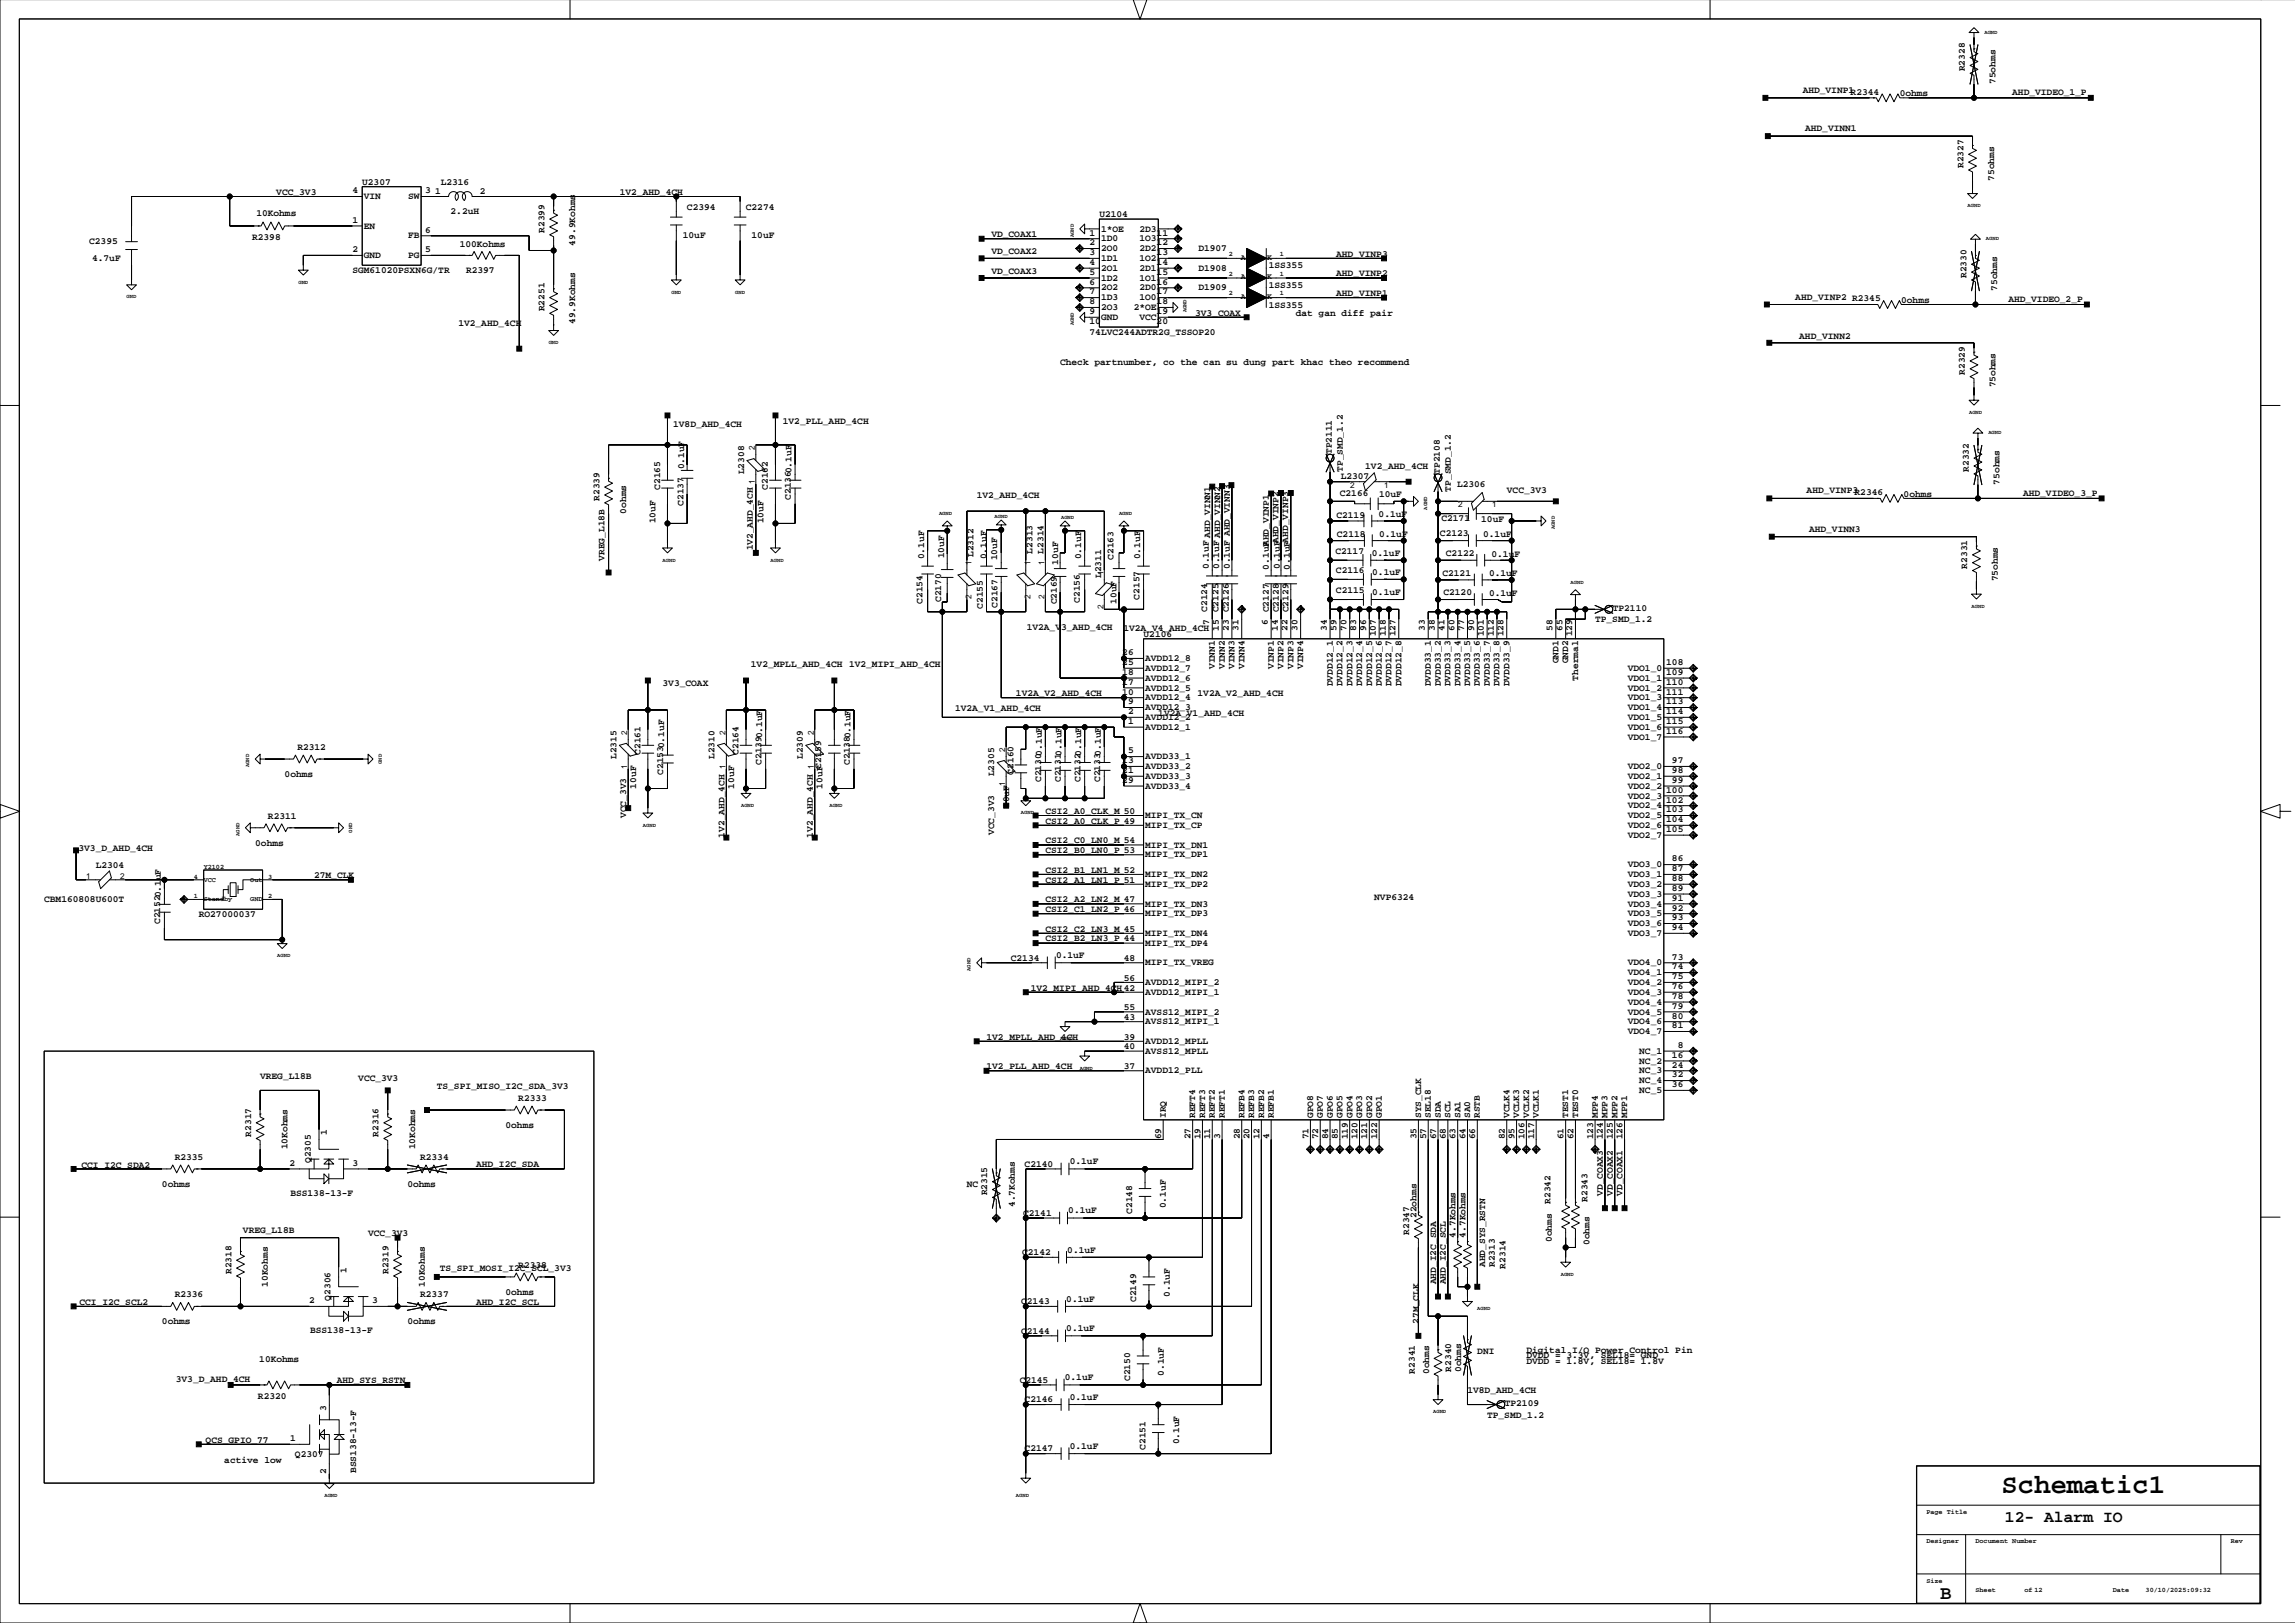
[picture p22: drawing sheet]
<svg xmlns="http://www.w3.org/2000/svg" width="594mm" height="420mm" viewBox="0 0 594 420" stroke-linecap="round" stroke-linejoin="round" font-family="sans-serif">
<defs><g id="words">
<text font-size="7.1" x="517.8" y="386.2">Schematic1</text>
<text font-size="4.9" x="502" y="413.6">B</text>
<text font-size="4.2" x="518.7" y="393.7">12- Alarm IO</text>
<g font-size="2.5">
<text x="466.4" y="24">AHD_VINP1R2344</text>
<text x="508.3" y="18.4" transform="rotate(-90 508.3 18.4)">R2328</text>
<text x="516.3" y="21.8" transform="rotate(-90 516.3 21.8)">75ohms</text>
<text x="491.5" y="24.9">0ohms</text>
<text x="520.6" y="24.6">AHD_VIDEO_1_P</text>
<text x="467" y="33.9">AHD_VINN1</text>
<text x="93.7" y="47.8">U2307</text>
<text x="114" y="47.8">L2316</text>
<text x="507.9" y="43.5" transform="rotate(-90 507.9 43.5)">R2327</text>
<text x="515.9" y="46.8" transform="rotate(-90 515.9 46.8)">75ohms</text>
<text x="71.5" y="50.4">VCC_3V3</text>
<text x="91.2" y="50">4</text>
<text x="94.1" y="51.5">VIN</text>
<text x="105.6" y="51.5">SW</text>
<text x="110" y="50">3</text>
<text x="112.5" y="50.1">1</text>
<text x="124.2" y="50.1">2</text>
<text x="160.4" y="50.4">1V2_AHD_4CH</text>
<text x="66.3" y="55.9">10Kohms</text>
<text x="91.2" y="57.6">1</text>
<text x="94.1" y="59.1">EN</text>
<text x="116.6" y="55.5">2.2uH</text>
<text x="177.7" y="54.2">C2394</text>
<text x="193" y="54.2">C2274</text>
<text x="284.4" y="56.2">U2104</text>
<text x="284.8" y="59.9">1*OE</text>
<text x="294.8" y="59.9">2D3</text>
<text x="23.1" y="63.1">C2395</text>
<text x="65.2" y="62.1">R2398</text>
<text x="91.2" y="65.3">2</text>
<text x="105.6" y="61.7">FB</text>
<text x="110" y="65.3">5</text>
<text x="110" y="60.2">6</text>
<text x="118.9" y="63.9">100Kohms</text>
<text x="140.9" y="60.2" transform="rotate(-90 140.9 60.2)">R2399</text>
<text x="148.8" y="63.5" transform="rotate(-90 148.8 63.5)">49.9Kohms</text>
<text x="176.7" y="61.4">10uF</text>
<text x="194.4" y="61.4">10uF</text>
<text x="256.5" y="61.3">VD_COAX1</text>
<text x="256.5" y="65.8">VD_COAX2</text>
<text x="281.9" y="63.5">2</text>
<text x="281.9" y="60.9">1</text>
<text x="284.8" y="62.4">1D0</text>
<text x="284.8" y="65">2O0</text>
<text x="294.8" y="62.4">1O3</text>
<text x="294.8" y="65">2D2</text>
<text x="299.2" y="63.5">12</text>
<text x="299.2" y="60.9">11</text>
<text x="310" y="65">D1907</text>
<text x="23.8" y="67.5">4.7uF</text>
<text x="91.2" y="70.7">SGM61020PSXN6G/TR</text>
<text x="94.1" y="66.8">GND</text>
<text x="105.6" y="66.8">PG</text>
<text x="120.6" y="70.7">R2397</text>
<text x="256.5" y="70.8">VD_COAX3</text>
<text x="281.9" y="68.6">4</text>
<text x="281.9" y="71.1">5</text>
<text x="281.9" y="66">3</text>
<text x="284.8" y="67.5">1D1</text>
<text x="284.8" y="70.1">2O1</text>
<text x="294.8" y="67.5">1O2</text>
<text x="294.8" y="70.1">2D1</text>
<text x="299.2" y="68.6">14</text>
<text x="299.2" y="66">13</text>
<text x="299.2" y="71.1">15</text>
<text x="310" y="70.1">D1908</text>
<text x="328.2" y="69.4">1SS355</text>
<text x="345.7" y="66.4">AHD_VINP3</text>
<text x="345.7" y="71.5">AHD_VINP2</text>
<text x="508.7" y="71.9" transform="rotate(-90 508.7 71.9)">R2330</text>
<text x="281.9" y="76.2">7</text>
<text x="281.9" y="73.6">6</text>
<text x="284.8" y="72.6">1D2</text>
<text x="284.8" y="75.1">2O2</text>
<text x="284.8" y="77.7">1D3</text>
<text x="294.8" y="72.6">1O1</text>
<text x="294.8" y="75.1">2D0</text>
<text x="294.8" y="77.7">1O0</text>
<text x="299.2" y="76.2">17</text>
<text x="299.2" y="73.6">16</text>
<text x="310" y="75.1">D1909</text>
<text x="328.2" y="74.5">1SS355</text>
<text x="345.7" y="76.5">AHD_VINP1</text>
<text x="464.5" y="77.6">AHD_VINP2 R2345</text>
<text x="516.6" y="75.2" transform="rotate(-90 516.6 75.2)">75ohms</text>
<text x="140.9" y="80.5" transform="rotate(-90 140.9 80.5)">R2251</text>
<text x="148.8" y="83.8" transform="rotate(-90 148.8 83.8)">49.9Kohms</text>
<text x="281.9" y="78.7">8</text>
<text x="281.9" y="81.3">9</text>
<text x="281.9" y="83.8">10</text>
<text x="284.8" y="80.2">2O3</text>
<text x="284.8" y="82.8">GND</text>
<text x="293.3" y="80.2">2*OE</text>
<text x="294.8" y="82.8">VCC</text>
<text x="299.2" y="78.7">18</text>
<text x="299.2" y="83.8">20</text>
<text x="299.2" y="81.3">19</text>
<text x="309.2" y="81.6">3V3_COAX</text>
<text x="328.2" y="79.6">1SS355</text>
<text x="335.2" y="81.6">dat gan diff pair</text>
<text x="491.8" y="78.3">0ohms</text>
<text x="519.6" y="78.1">AHD_VIDEO_2_P</text>
<text x="118.6" y="84.4">1V2_AHD_4CH</text>
<text x="281.9" y="86.7">74LVC244ADTR2G_TSSOP20</text>
<text x="465.5" y="87.7">AHD_VINN2</text>
<text x="274.3" y="94.3">Check partnumber, co the can su dung part khac theo recommend</text>
<text x="508.3" y="96.9" transform="rotate(-90 508.3 96.9)">R2329</text>
<text x="516.3" y="100.2" transform="rotate(-90 516.3 100.2)">75ohms</text>
<text x="174.2" y="110.4">1V8D_AHD_4CH</text>
<text x="202.5" y="109.6">1V2_PLL_AHD_4CH</text>
<text x="344.5" y="117.5" transform="rotate(-90 344.5 117.5)">TP2111</text>
<text x="177" y="121.4" transform="rotate(-90 177 121.4)">0.1uF</text>
<text x="192.5" y="122.7" transform="rotate(-90 192.5 122.7)">L2308</text>
<text x="346.8" y="123.8">L2307</text>
<text x="347.4" y="122.1" transform="rotate(-90 347.4 122.1)">TP_SMD_1.2</text>
<text x="353.2" y="121.2">1V2_AHD_4CH</text>
<text x="372.5" y="122.6" transform="rotate(-90 372.5 122.6)">TP2108</text>
<text x="509.3" y="122.1" transform="rotate(-90 509.3 122.1)">R2332</text>
<text x="517.3" y="125.4" transform="rotate(-90 517.3 125.4)">75ohms</text>
<text x="155.1" y="129.5" transform="rotate(-90 155.1 129.5)">R2339</text>
<text x="170.7" y="126.7" transform="rotate(-90 170.7 126.7)">C2165</text>
<text x="176.8" y="130.8" transform="rotate(-90 176.8 130.8)">C2137</text>
<text x="198.7" y="126.7" transform="rotate(-90 198.7 126.7)">C2162</text>
<text x="204.6" y="129.3" transform="rotate(-90 204.6 129.3)">C21360.1uF</text>
<text x="252.7" y="128.9">1V2_AHD_4CH</text>
<text x="346.6" y="128.4">C2166</text>
<text x="356.8" y="128.6">10uF</text>
<text x="375.3" y="127.1" transform="rotate(-90 375.3 127.1)">TP_SMD_1.2</text>
<text x="376.9" y="126.1">L2306</text>
<text x="389.8" y="127.5">VCC_3V3</text>
<text x="467.4" y="127.6">AHD_VINP3R2346</text>
<text x="492.5" y="128.5">0ohms</text>
<text x="523.4" y="128.2">AHD_VIDEO_3_P</text>
<text x="162" y="132.9" transform="rotate(-90 162 132.9)">0ohms</text>
<text x="169.6" y="135.4" transform="rotate(-90 169.6 135.4)">10uF</text>
<text x="197.6" y="135.4" transform="rotate(-90 197.6 135.4)">10uF</text>
<text x="345.7" y="133.9">C2119</text>
<text x="356.7" y="133.8">0.1uF</text>
<text x="372.9" y="134.8">C2171</text>
<text x="383.2" y="135">10uF</text>
<text x="468" y="137.5">AHD_VINN3</text>
<text x="194.8" y="142.4" transform="rotate(-90 194.8 142.4)">1V2_AHD_4CH</text>
<text x="267.1" y="143.2" transform="rotate(-90 267.1 143.2)">L2313</text>
<text x="269.9" y="143.2" transform="rotate(-90 269.9 143.2)">L2314</text>
<text x="328.2" y="141.2" transform="rotate(-90 328.2 141.2)">AHD_VINP1</text>
<text x="345.5" y="143.3">C2117</text>
<text x="345.9" y="139">C2118</text>
<text x="354.9" y="143.7">0.1uF</text>
<text x="356.8" y="138.9">0.1uF</text>
<text x="372.5" y="138.6">C2123</text>
<text x="374.1" y="143.7">C2122</text>
<text x="383.7" y="138.9">0.1uF</text>
<text x="385.9" y="144">0.1uF</text>
<text x="156.4" y="145" transform="rotate(-90 156.4 145)">VREG_L18B</text>
<text x="239.1" y="144.7" transform="rotate(-90 239.1 144.7)">0.1uF</text>
<text x="244.3" y="144.4" transform="rotate(-90 244.3 144.4)">10uF</text>
<text x="251.8" y="144.1" transform="rotate(-90 251.8 144.1)">L2312</text>
<text x="255.2" y="144.7" transform="rotate(-90 255.2 144.7)">0.1uF</text>
<text x="258" y="144.9" transform="rotate(-90 258 144.9)">10uF</text>
<text x="273.7" y="146.1" transform="rotate(-90 273.7 146.1)">10uF</text>
<text x="279.7" y="144.7" transform="rotate(-90 279.7 144.7)">0.1uF</text>
<text x="284.9" y="149.5" transform="rotate(-90 284.9 149.5)">L2311</text>
<text x="288" y="144.8" transform="rotate(-90 288 144.8)">C2163</text>
<text x="294.9" y="144.7" transform="rotate(-90 294.9 144.7)">0.1uF</text>
<text x="312.7" y="147.2" transform="rotate(-90 312.7 147.2)">0.1uF AHD_VINN1</text>
<text x="315.4" y="147.2" transform="rotate(-90 315.4 147.2)">0.1uF AHD_VINN2</text>
<text x="318.2" y="147.2" transform="rotate(-90 318.2 147.2)">0.1uF AHD_VINN3</text>
<text x="328.2" y="147.3" transform="rotate(-90 328.2 147.3)">0.1uF</text>
<text x="331.1" y="147.2" transform="rotate(-90 331.1 147.2)">0.1uFAHD_VINP2</text>
<text x="333.7" y="147.3" transform="rotate(-90 333.7 147.3)">0.1uFAHD_VINP3</text>
<text x="345.6" y="148.3">C2116</text>
<text x="355" y="148.7">0.1uF</text>
<text x="373.2" y="149.1">C2121</text>
<text x="385.2" y="149">0.1uF</text>
<text x="509" y="147.1" transform="rotate(-90 509 147.1)">R2331</text>
<text x="243.5" y="155.7" transform="rotate(-90 243.5 155.7)">C2170</text>
<text x="279.4" y="156" transform="rotate(-90 279.4 156)">C2156</text>
<text x="294.8" y="155.1" transform="rotate(-90 294.8 155.1)">C2157</text>
<text x="345.6" y="153.5">C2115</text>
<text x="355" y="153.9">0.1uF</text>
<text x="373.4" y="154">C2120</text>
<text x="385.2" y="154.1">0.1uF</text>
<text x="516.9" y="150.4" transform="rotate(-90 516.9 150.4)">75ohms</text>
<text x="238.6" y="156.2" transform="rotate(-90 238.6 156.2)">C2154</text>
<text x="254.2" y="157.5" transform="rotate(-90 254.2 157.5)">C2155</text>
<text x="258.1" y="157.2" transform="rotate(-90 258.1 157.2)">C2167</text>
<text x="273.4" y="156.3" transform="rotate(-90 273.4 156.3)">C2169</text>
<text x="288.8" y="156.2" transform="rotate(-90 288.8 156.2)">10uF</text>
<text x="312.3" y="158.2" transform="rotate(-90 312.3 158.2)">C2124</text>
<text x="312.8" y="161.6" transform="rotate(-90 312.8 161.6)">7</text>
<text x="315.2" y="158.4" transform="rotate(-90 315.2 158.4)">C2125</text>
<text x="317.9" y="158.4" transform="rotate(-90 317.9 158.4)">C2126</text>
<text x="328" y="161.6" transform="rotate(-90 328 161.6)">6</text>
<text x="328.3" y="158.4" transform="rotate(-90 328.3 158.4)">C2127</text>
<text x="330.8" y="158.4" transform="rotate(-90 330.8 158.4)">C2128</text>
<text x="333.4" y="158.4" transform="rotate(-90 333.4 158.4)">C2129</text>
<text x="412.7" y="161">TP_SMD_1.2</text>
<text x="417.2" y="158.1">TP2110</text>
<text x="265.6" y="162.9">1V2A_V3_AHD_4CH</text>
<text x="290.6" y="163.3">1V2A_V4_AHD_4CH</text>
<text x="295.8" y="164.8">U2106</text>
<text x="315.3" y="163.1" transform="rotate(-90 315.3 163.1)">15</text>
<text x="317.9" y="163.1" transform="rotate(-90 317.9 163.1)">23</text>
<text x="320.4" y="163.1" transform="rotate(-90 320.4 163.1)">31</text>
<text x="330.6" y="163.1" transform="rotate(-90 330.6 163.1)">14</text>
<text x="333.1" y="163.1" transform="rotate(-90 333.1 163.1)">22</text>
<text x="335.6" y="163.1" transform="rotate(-90 335.6 163.1)">30</text>
<text x="343.3" y="163.1" transform="rotate(-90 343.3 163.1)">34</text>
<text x="345.8" y="163.1" transform="rotate(-90 345.8 163.1)">59</text>
<text x="348.3" y="163.1" transform="rotate(-90 348.3 163.1)">70</text>
<text x="350.9" y="163.1" transform="rotate(-90 350.9 163.1)">83</text>
<text x="353.4" y="163.1" transform="rotate(-90 353.4 163.1)">96</text>
<text x="356" y="164.6" transform="rotate(-90 356 164.6)">107</text>
<text x="358.5" y="164.6" transform="rotate(-90 358.5 164.6)">118</text>
<text x="361" y="164.6" transform="rotate(-90 361 164.6)">127</text>
<text x="368.7" y="163.1" transform="rotate(-90 368.7 163.1)">33</text>
<text x="371.2" y="163.1" transform="rotate(-90 371.2 163.1)">38</text>
<text x="373.7" y="163.1" transform="rotate(-90 373.7 163.1)">41</text>
<text x="376.3" y="163.1" transform="rotate(-90 376.3 163.1)">60</text>
<text x="378.8" y="163.1" transform="rotate(-90 378.8 163.1)">77</text>
<text x="381.3" y="163.1" transform="rotate(-90 381.3 163.1)">90</text>
<text x="383.9" y="164.6" transform="rotate(-90 383.9 164.6)">101</text>
<text x="386.4" y="164.6" transform="rotate(-90 386.4 164.6)">112</text>
<text x="389" y="164.6" transform="rotate(-90 389 164.6)">128</text>
<text x="401.7" y="163.1" transform="rotate(-90 401.7 163.1)">58</text>
<text x="404.2" y="163.1" transform="rotate(-90 404.2 163.1)">65</text>
<text x="406.7" y="164.6" transform="rotate(-90 406.7 164.6)">129</text>
<text x="194.3" y="172.4">1V2_MPLL_AHD_4CH 1V2_MIPI_AHD_4CH</text>
<text x="290.3" y="169.5">26</text>
<text x="290.3" y="172">25</text>
<text x="296.3" y="173.5">AVDD12_7</text>
<text x="296.3" y="171">AVDD12_8</text>
<text x="314.3" y="173.1" transform="rotate(-90 314.3 173.1)">VINN1</text>
<text x="316.9" y="173.1" transform="rotate(-90 316.9 173.1)">VINN2</text>
<text x="319.4" y="173.1" transform="rotate(-90 319.4 173.1)">VINN3</text>
<text x="321.9" y="173.1" transform="rotate(-90 321.9 173.1)">VINN4</text>
<text x="329.5" y="173.1" transform="rotate(-90 329.5 173.1)">VINP1</text>
<text x="332.1" y="173.1" transform="rotate(-90 332.1 173.1)">VINP2</text>
<text x="334.6" y="173.1" transform="rotate(-90 334.6 173.1)">VINP3</text>
<text x="337.2" y="173.1" transform="rotate(-90 337.2 173.1)">VINP4</text>
<text x="403.2" y="171.6" transform="rotate(-90 403.2 171.6)">GND1</text>
<text x="405.7" y="171.6" transform="rotate(-90 405.7 171.6)">GND2</text>
<text x="421.1" y="173.5">VDO1_0</text>
<text x="431.1" y="172">108</text>
<text x="171.4" y="177.5">3V3_COAX</text>
<text x="290.3" y="174.6">18</text>
<text x="290.3" y="177.1">17</text>
<text x="290.3" y="179.7">10</text>
<text x="296.3" y="178.6">AVDD12_5</text>
<text x="296.3" y="176.1">AVDD12_6</text>
<text x="344.8" y="177.5" transform="rotate(-90 344.8 177.5)">DVDD12_1</text>
<text x="347.3" y="177.5" transform="rotate(-90 347.3 177.5)">DVDD12_2</text>
<text x="349.9" y="177.5" transform="rotate(-90 349.9 177.5)">DVDD12_3</text>
<text x="352.4" y="177.5" transform="rotate(-90 352.4 177.5)">DVDD12_4</text>
<text x="354.9" y="177.5" transform="rotate(-90 354.9 177.5)">DVDD12_5</text>
<text x="357.5" y="177.5" transform="rotate(-90 357.5 177.5)">DVDD12_6</text>
<text x="360" y="177.5" transform="rotate(-90 360 177.5)">DVDD12_7</text>
<text x="362.6" y="177.5" transform="rotate(-90 362.6 177.5)">DVDD12_8</text>
<text x="370.2" y="177.5" transform="rotate(-90 370.2 177.5)">DVDD33_1</text>
<text x="372.7" y="177.5" transform="rotate(-90 372.7 177.5)">DVDD33_2</text>
<text x="375.3" y="177.5" transform="rotate(-90 375.3 177.5)">DVDD33_3</text>
<text x="377.8" y="177.5" transform="rotate(-90 377.8 177.5)">DVDD33_4</text>
<text x="380.3" y="177.5" transform="rotate(-90 380.3 177.5)">DVDD33_5</text>
<text x="382.9" y="177.5" transform="rotate(-90 382.9 177.5)">DVDD33_6</text>
<text x="385.4" y="177.5" transform="rotate(-90 385.4 177.5)">DVDD33_7</text>
<text x="388" y="177.5" transform="rotate(-90 388 177.5)">DVDD33_8</text>
<text x="390.5" y="177.5" transform="rotate(-90 390.5 177.5)">DVDD33_9</text>
<text x="408.3" y="176" transform="rotate(-90 408.3 176)">Thermal</text>
<text x="421.1" y="176.1">VDO1_1</text>
<text x="421.1" y="178.6">VDO1_2</text>
<text x="431.1" y="177.1">110</text>
<text x="431.1" y="179.7">111</text>
<text x="431.1" y="174.6">109</text>
<text x="247.1" y="183.9">1V2A_V1_AHD_4CH</text>
<text x="262.8" y="180">1V2A_V2_AHD_4CH</text>
<text x="291.8" y="182.2">9</text>
<text x="291.8" y="184.7">2</text>
<text x="296.3" y="183.7">AVDD12_3</text>
<text x="296.3" y="181.2">AVDD12_4</text>
<text x="299.7" y="185.1">1V2A_V1_AHD_4CH</text>
<text x="309.8" y="180">1V2A_V2_AHD_4CH</text>
<text x="421.1" y="181.2">VDO1_3</text>
<text x="421.1" y="183.7">VDO1_4</text>
<text x="431.1" y="184.7">114</text>
<text x="431.1" y="182.2">113</text>
<text x="291.8" y="187.3">1</text>
<text x="296.3" y="188.8">AVDD12_1</text>
<text x="296.3" y="186.2">AVDD12_2</text>
<text x="421.1" y="186.2">VDO1_5</text>
<text x="421.1" y="188.8">VDO1_6</text>
<text x="421.1" y="191.3">VDO1_7</text>
<text x="431.1" y="189.8">116</text>
<text x="431.1" y="187.3">115</text>
<text x="76.9" y="194">R2312</text>
<text x="159.5" y="196.3" transform="rotate(-90 159.5 196.3)">L2315</text>
<text x="165.7" y="195.3" transform="rotate(-90 165.7 195.3)">C2161</text>
<text x="184.9" y="196.3" transform="rotate(-90 184.9 196.3)">L2310</text>
<text x="191.1" y="195.3" transform="rotate(-90 191.1 195.3)">C2164</text>
<text x="197" y="197.9" transform="rotate(-90 197 197.9)">C21390.1uF</text>
<text x="207.7" y="196.3" transform="rotate(-90 207.7 196.3)">L2309</text>
<text x="219.8" y="197.9" transform="rotate(-90 219.8 197.9)">C21380.1uF</text>
<text x="290.3" y="197.4">13</text>
<text x="291.8" y="194.9">5</text>
<text x="296.3" y="196.4">AVDD33_1</text>
<text x="432.5" y="197.4">97</text>
<text x="73.6" y="201">0ohms</text>
<text x="164.5" y="204" transform="rotate(-90 164.5 204)">10uF</text>
<text x="171.6" y="200.4" transform="rotate(-90 171.6 200.4)">C21530.1uF</text>
<text x="189.9" y="204" transform="rotate(-90 189.9 204)">10uF</text>
<text x="212.8" y="204" transform="rotate(-90 212.8 204)">10uFC2159</text>
<text x="257.2" y="200.8" transform="rotate(-90 257.2 200.8)">L2305</text>
<text x="262.2" y="200.3" transform="rotate(-90 262.2 200.3)">C2160</text>
<text x="269.4" y="202.3" transform="rotate(-90 269.4 202.3)">C21300.1uF</text>
<text x="274.4" y="202.3" transform="rotate(-90 274.4 202.3)">C21310.1uF</text>
<text x="279.5" y="202.3" transform="rotate(-90 279.5 202.3)">C21320.1uF</text>
<text x="284.6" y="202.3" transform="rotate(-90 284.6 202.3)">C21330.1uF</text>
<text x="290.3" y="202.5">29</text>
<text x="290.3" y="200">21</text>
<text x="296.3" y="198.9">AVDD33_2</text>
<text x="296.3" y="201.5">AVDD33_3</text>
<text x="421.1" y="198.9">VDO2_0</text>
<text x="421.1" y="201.5">VDO2_1</text>
<text x="432.5" y="200">98</text>
<text x="432.5" y="202.5">99</text>
<text x="261" y="209" transform="rotate(-90 261 209)">10uF</text>
<text x="296.3" y="204">AVDD33_4</text>
<text x="421.1" y="204">VDO2_2</text>
<text x="421.1" y="206.6">VDO2_3</text>
<text x="421.1" y="209.1">VDO2_4</text>
<text x="431.1" y="205">100</text>
<text x="431.1" y="207.6">102</text>
<text x="69.3" y="211.8">R2311</text>
<text x="162" y="211.6" transform="rotate(-90 162 211.6)">VCC_3V3</text>
<text x="270.4" y="210.5">CSI2_A0_CLK_M 50</text>
<text x="270.4" y="213">CSI2_A0_CLK_P 49</text>
<text x="296.3" y="211.6">MIPI_TX_CN</text>
<text x="296.3" y="214.2">MIPI_TX_CP</text>
<text x="421.1" y="211.6">VDO2_5</text>
<text x="421.1" y="214.2">VDO2_6</text>
<text x="431.1" y="210.1">103</text>
<text x="431.1" y="215.2">105</text>
<text x="431.1" y="212.7">104</text>
<text x="20.3" y="220.1">3V3_D_AHD_4CH</text>
<text x="66" y="218.8">0ohms</text>
<text x="187.4" y="216.7" transform="rotate(-90 187.4 216.7)">1V2_AHD_4CH</text>
<text x="210.3" y="216.7" transform="rotate(-90 210.3 216.7)">1V2_AHD_4CH</text>
<text x="257.2" y="216" transform="rotate(-90 257.2 216)">VCC_3V3</text>
<text x="270.4" y="220.7">CSI2_B0_LN0_P 53</text>
<text x="270.4" y="218.1">CSI2_C0_LN0_M 54</text>
<text x="296.3" y="219.3">MIPI_TX_DN1</text>
<text x="296.3" y="221.8">MIPI_TX_DP1</text>
<text x="421.1" y="216.7">VDO2_7</text>
<text x="24.8" y="224.6">L2304</text>
<text x="81.3" y="227.1">27M_CLK</text>
<text x="270.4" y="225.7">CSI2_B1_LN1_M 52</text>
<text x="296.3" y="226.9">MIPI_TX_DN2</text>
<text x="421.1" y="224.3">VDO3_0</text>
<text x="421.1" y="226.9">VDO3_1</text>
<text x="432.5" y="227.9">88</text>
<text x="432.5" y="222.8">86</text>
<text x="432.5" y="225.4">87</text>
<text x="11.4" y="233.2">CBM160808U600T</text>
<text x="270.4" y="233.4">CSI2_A2_LN2_M 47</text>
<text x="270.4" y="228.3">CSI2_A1_LN1_P 51</text>
<text x="296.3" y="229.4">MIPI_TX_DP2</text>
<text x="355.5" y="232.7">NVP6324</text>
<text x="421.1" y="229.4">VDO3_2</text>
<text x="421.1" y="231.9">VDO3_3</text>
<text x="432.5" y="230.4">89</text>
<text x="432.5" y="233">91</text>
<text x="41.4" y="239" transform="rotate(-90 41.4 239)">C21520.1uF</text>
<text x="51.4" y="237.3">RO27000037</text>
<text x="270.4" y="235.9">CSI2_C1_LN2_P 46</text>
<text x="296.3" y="234.5">MIPI_TX_DN3</text>
<text x="296.3" y="237">MIPI_TX_DP3</text>
<text x="421.1" y="234.5">VDO3_4</text>
<text x="421.1" y="237">VDO3_5</text>
<text x="421.1" y="239.6">VDO3_6</text>
<text x="432.5" y="238.1">93</text>
<text x="432.5" y="235.5">92</text>
<text x="270.4" y="243.5">CSI2_B2_LN3_P 44</text>
<text x="270.4" y="241">CSI2_C2_LN3_M 45</text>
<text x="296.3" y="242.1">MIPI_TX_DN4</text>
<text x="296.3" y="244.6">MIPI_TX_DP4</text>
<text x="421.1" y="242.1">VDO3_7</text>
<text x="432.5" y="240.6">94</text>
<text x="261.5" y="248.5">C2134</text>
<text x="273.2" y="247.8">0.1uF</text>
<text x="290.8" y="248.6">48</text>
<text x="296.3" y="249.7">MIPI_TX_VREG</text>
<text x="421.1" y="249.7">VDO4_0</text>
<text x="432.5" y="250.8">74</text>
<text x="432.5" y="248.2">73</text>
<text x="266.6" y="256.2">1V2_MIPI_AHD_4CH42</text>
<text x="290.8" y="253.7">56</text>
<text x="296.3" y="257.3">AVDD12_MIPI_1</text>
<text x="296.3" y="254.8">AVDD12_MIPI_2</text>
<text x="421.1" y="252.3">VDO4_1</text>
<text x="421.1" y="254.8">VDO4_2</text>
<text x="421.1" y="257.3">VDO4_3</text>
<text x="432.5" y="255.8">76</text>
<text x="432.5" y="253.3">75</text>
<text x="290.8" y="263.8">43</text>
<text x="290.8" y="261.3">55</text>
<text x="296.3" y="262.4">AVSS12_MIPI_2</text>
<text x="421.1" y="259.9">VDO4_4</text>
<text x="421.1" y="262.4">VDO4_5</text>
<text x="432.5" y="260.9">79</text>
<text x="432.5" y="263.5">80</text>
<text x="432.5" y="258.4">78</text>
<text x="255.2" y="268.9">1V2_MPLL_AHD_4CH</text>
<text x="290.8" y="268.9">39</text>
<text x="296.3" y="265">AVSS12_MIPI_1</text>
<text x="421.1" y="265">VDO4_6</text>
<text x="421.1" y="267.5">VDO4_7</text>
<text x="432.5" y="266">81</text>
<text x="290.8" y="271.4">40</text>
<text x="296.3" y="270">AVDD12_MPLL</text>
<text x="296.3" y="272.6">AVSS12_MPLL</text>
<text x="424.1" y="272.6">NC_1</text>
<text x="424.1" y="275.1">NC_2</text>
<text x="432.5" y="273.6">16</text>
<text x="434" y="271.1">8</text>
<text x="67.3" y="279.1">VREG_L18B</text>
<text x="92.7" y="279.7">VCC_3V3</text>
<text x="113" y="281.6">TS_SPI_MISO_I2C_SDA_3V3</text>
<text x="255.2" y="276.5">1V2_PLL_AHD_4CH</text>
<text x="290.8" y="276.5">37</text>
<text x="296.3" y="277.7">AVDD12_PLL</text>
<text x="424.1" y="277.7">NC_3</text>
<text x="424.1" y="280.2">NC_4</text>
<text x="432.5" y="281.2">36</text>
<text x="432.5" y="278.7">32</text>
<text x="432.5" y="276.2">24</text>
<text x="134.1" y="284.8">R2333</text>
<text x="424.1" y="282.7">NC_5</text>
<text x="64.9" y="294" transform="rotate(-90 64.9 294)">R2317</text>
<text x="84.6" y="293.7" transform="rotate(-90 84.6 293.7)">1</text>
<text x="97.9" y="294" transform="rotate(-90 97.9 294)">R2316</text>
<text x="130.8" y="291.8">0ohms</text>
<text x="301.6" y="289.2" transform="rotate(-90 301.6 289.2)">IRQ</text>
<text x="309.2" y="289.2" transform="rotate(-90 309.2 289.2)">REFT4</text>
<text x="311.8" y="289.2" transform="rotate(-90 311.8 289.2)">REFT3</text>
<text x="314.3" y="289.2" transform="rotate(-90 314.3 289.2)">REFT2</text>
<text x="316.9" y="289.2" transform="rotate(-90 316.9 289.2)">REFT1</text>
<text x="321.9" y="289.2" transform="rotate(-90 321.9 289.2)">REFB4</text>
<text x="324.5" y="289.2" transform="rotate(-90 324.5 289.2)">REFB3</text>
<text x="327" y="289.2" transform="rotate(-90 327 289.2)">REFB2</text>
<text x="329.5" y="289.2" transform="rotate(-90 329.5 289.2)">REFB1</text>
<text x="339.7" y="289.2" transform="rotate(-90 339.7 289.2)">GPO8</text>
<text x="342.2" y="289.2" transform="rotate(-90 342.2 289.2)">GPO7</text>
<text x="344.8" y="289.2" transform="rotate(-90 344.8 289.2)">GPO6</text>
<text x="347.3" y="289.2" transform="rotate(-90 347.3 289.2)">GPO5</text>
<text x="349.9" y="289.2" transform="rotate(-90 349.9 289.2)">GPO4</text>
<text x="352.4" y="289.2" transform="rotate(-90 352.4 289.2)">GPO3</text>
<text x="354.9" y="289.2" transform="rotate(-90 354.9 289.2)">GPO2</text>
<text x="357.5" y="289.2" transform="rotate(-90 357.5 289.2)">GPO1</text>
<text x="367.6" y="289.2" transform="rotate(-90 367.6 289.2)">SYS_CLK</text>
<text x="370.2" y="289.2" transform="rotate(-90 370.2 289.2)">SEL18</text>
<text x="372.7" y="289.2" transform="rotate(-90 372.7 289.2)">SDA</text>
<text x="375.3" y="289.2" transform="rotate(-90 375.3 289.2)">SCL</text>
<text x="377.8" y="289.2" transform="rotate(-90 377.8 289.2)">SA1</text>
<text x="380.3" y="289.2" transform="rotate(-90 380.3 289.2)">SA0</text>
<text x="382.9" y="289.2" transform="rotate(-90 382.9 289.2)">RSTB</text>
<text x="390.5" y="289.2" transform="rotate(-90 390.5 289.2)">VCLK4</text>
<text x="393" y="289.2" transform="rotate(-90 393 289.2)">VCLK3</text>
<text x="395.6" y="289.2" transform="rotate(-90 395.6 289.2)">VCLK2</text>
<text x="398.1" y="289.2" transform="rotate(-90 398.1 289.2)">VCLK1</text>
<text x="405.7" y="289.2" transform="rotate(-90 405.7 289.2)">TEST1</text>
<text x="408.3" y="289.2" transform="rotate(-90 408.3 289.2)">TEST0</text>
<text x="413.3" y="289.2" transform="rotate(-90 413.3 289.2)">MPP4</text>
<text x="415.9" y="289.2" transform="rotate(-90 415.9 289.2)">MPP3</text>
<text x="418.4" y="289.2" transform="rotate(-90 418.4 289.2)">MPP2</text>
<text x="421" y="289.2" transform="rotate(-90 421 289.2)">MPP1</text>
<text x="74.4" y="297.3" transform="rotate(-90 74.4 297.3)">10Kohms</text>
<text x="107.4" y="297.3" transform="rotate(-90 107.4 297.3)">10Kohms</text>
<text x="300.4" y="294.7" transform="rotate(-90 300.4 294.7)">69</text>
<text x="308" y="294.7" transform="rotate(-90 308 294.7)">27</text>
<text x="310.6" y="294.7" transform="rotate(-90 310.6 294.7)">19</text>
<text x="313.1" y="294.7" transform="rotate(-90 313.1 294.7)">11</text>
<text x="315.6" y="294.7" transform="rotate(-90 315.6 294.7)">3</text>
<text x="320.7" y="294.7" transform="rotate(-90 320.7 294.7)">28</text>
<text x="323.3" y="294.7" transform="rotate(-90 323.3 294.7)">20</text>
<text x="325.8" y="294.7" transform="rotate(-90 325.8 294.7)">12</text>
<text x="328.3" y="294.7" transform="rotate(-90 328.3 294.7)">4</text>
<text x="338.5" y="294.7" transform="rotate(-90 338.5 294.7)">71</text>
<text x="341" y="294.7" transform="rotate(-90 341 294.7)">72</text>
<text x="343.6" y="294.7" transform="rotate(-90 343.6 294.7)">84</text>
<text x="346.1" y="294.7" transform="rotate(-90 346.1 294.7)">85</text>
<text x="348.7" y="294.7" transform="rotate(-90 348.7 294.7)">119</text>
<text x="351.2" y="294.7" transform="rotate(-90 351.2 294.7)">120</text>
<text x="353.7" y="294.7" transform="rotate(-90 353.7 294.7)">121</text>
<text x="356.3" y="294.7" transform="rotate(-90 356.3 294.7)">122</text>
<text x="366.4" y="294.7" transform="rotate(-90 366.4 294.7)">35</text>
<text x="369" y="294.7" transform="rotate(-90 369 294.7)">57</text>
<text x="371.5" y="294.7" transform="rotate(-90 371.5 294.7)">67</text>
<text x="374" y="294.7" transform="rotate(-90 374 294.7)">68</text>
<text x="376.6" y="294.7" transform="rotate(-90 376.6 294.7)">63</text>
<text x="379.1" y="294.7" transform="rotate(-90 379.1 294.7)">64</text>
<text x="381.7" y="294.7" transform="rotate(-90 381.7 294.7)">66</text>
<text x="389.3" y="294.7" transform="rotate(-90 389.3 294.7)">82</text>
<text x="391.8" y="294.7" transform="rotate(-90 391.8 294.7)">95</text>
<text x="394.4" y="294.7" transform="rotate(-90 394.4 294.7)">106</text>
<text x="396.9" y="294.7" transform="rotate(-90 396.9 294.7)">117</text>
<text x="404.5" y="294.7" transform="rotate(-90 404.5 294.7)">61</text>
<text x="407.1" y="294.7" transform="rotate(-90 407.1 294.7)">62</text>
<text x="412.1" y="294.7" transform="rotate(-90 412.1 294.7)">123</text>
<text x="414.7" y="294.7" transform="rotate(-90 414.7 294.7)">124</text>
<text x="417.2" y="294.7" transform="rotate(-90 417.2 294.7)">125</text>
<text x="419.8" y="294.7" transform="rotate(-90 419.8 294.7)">126</text>
<text x="21.1" y="302.2">CCI_I2C_SDA2</text>
<text x="45.2" y="300">R2335</text>
<text x="74.9" y="301.5">2</text>
<text x="80.4" y="300.9" transform="rotate(-90 80.4 300.9)">Q2305</text>
<text x="91.2" y="301.5">3</text>
<text x="108.7" y="300">R2334</text>
<text x="123.2" y="301.9">AHD_I2C_SDA</text>
<text x="265.1" y="301.8">C2140</text>
<text x="276.8" y="301.2">0.1uF</text>
<text x="41.9" y="307">0ohms</text>
<text x="75.1" y="309.3">BSS138-13-F</text>
<text x="105.4" y="307">0ohms</text>
<text x="250.1" y="307">NC</text>
<text x="255.4" y="309.2" transform="rotate(-90 255.4 309.2)">R2315</text>
<text x="401.2" y="311.4" transform="rotate(-90 401.2 311.4)">R2342</text>
<text x="410.7" y="310.9" transform="rotate(-90 410.7 310.9)">R2343</text>
<text x="414.7" y="309.3" transform="rotate(-90 414.7 309.3)">VD_COAX3</text>
<text x="417.2" y="309.3" transform="rotate(-90 417.2 309.3)">VD_COAX2</text>
<text x="419.8" y="309.3" transform="rotate(-90 419.8 309.3)">VD_COAX1</text>
<text x="262.6" y="312.3" transform="rotate(-90 262.6 312.3)">4.7Kohms</text>
<text x="264.7" y="314.5">C2141</text>
<text x="276.4" y="313.9">0.1uF</text>
<text x="292.9" y="314" transform="rotate(-90 292.9 314)">C2148</text>
<text x="301.6" y="312.6" transform="rotate(-90 301.6 312.6)">0.1uF</text>
<text x="366.4" y="315.1" transform="rotate(-90 366.4 315.1)">22ohms</text>
<text x="62.9" y="318.8">VREG_L18B</text>
<text x="95.2" y="319.7">VCC_3V3</text>
<text x="364.6" y="319.4" transform="rotate(-90 364.6 319.4)">R2347</text>
<text x="376.6" y="320.1" transform="rotate(-90 376.6 320.1)">4.7Kohms</text>
<text x="379.1" y="320.1" transform="rotate(-90 379.1 320.1)">4.7Kohms</text>
<text x="401.5" y="321.3" transform="rotate(-90 401.5 321.3)">0ohms</text>
<text x="411.2" y="322" transform="rotate(-90 411.2 322)">0ohms</text>
<text x="59.9" y="329.5" transform="rotate(-90 59.9 329.5)">R2318</text>
<text x="89.6" y="329.2" transform="rotate(-90 89.6 329.2)">1</text>
<text x="100.5" y="329.5" transform="rotate(-90 100.5 329.5)">R2319</text>
<text x="113.8" y="328.7">TS_SPI_MOSI_I2C_SCL_3V3</text>
<text x="134.1" y="328">R2338</text>
<text x="264.4" y="324.6">C2142</text>
<text x="276.1" y="324">0.1uF</text>
<text x="384.2" y="327.8" transform="rotate(-90 384.2 327.8)">AHD_SYS_RSTN</text>
<text x="386.7" y="327.8" transform="rotate(-90 386.7 327.8)">R2313</text>
<text x="389.5" y="328.1" transform="rotate(-90 389.5 328.1)">R2314</text>
<text x="45.2" y="335.6">R2336</text>
<text x="69.3" y="332.8" transform="rotate(-90 69.3 332.8)">10Kohms</text>
<text x="108.7" y="335.6">R2337</text>
<text x="109.9" y="332.8" transform="rotate(-90 109.9 332.8)">10Kohms</text>
<text x="130.8" y="334.9">0ohms</text>
<text x="302.6" y="335.4" transform="rotate(-90 302.6 335.4)">0.1uF</text>
<text x="371.5" y="332.2" transform="rotate(-90 371.5 332.2)">AHD_I2C_SDA</text>
<text x="374" y="332.2" transform="rotate(-90 374 332.2)">AHD_I2C_SCL</text>
<text x="20.6" y="337.5">CCI_I2C_SCL2</text>
<text x="80" y="337.1">2</text>
<text x="85.5" y="336.4" transform="rotate(-90 85.5 336.4)">Q2306</text>
<text x="96.3" y="337.1">3</text>
<text x="123.2" y="337.5">AHD_I2C_SCL</text>
<text x="264.2" y="337.3">C2143</text>
<text x="275.9" y="336.7">0.1uF</text>
<text x="293.9" y="336.8" transform="rotate(-90 293.9 336.8)">C2149</text>
<text x="41.9" y="342.5">0ohms</text>
<text x="80.2" y="344.8">BSS138-13-F</text>
<text x="105.4" y="342.5">0ohms</text>
<text x="264.2" y="345">C2144</text>
<text x="275.9" y="344.3">0.1uF</text>
<text x="367.1" y="342.4" transform="rotate(-90 367.1 342.4)">27M_CLK</text>
<text x="67.1" y="352.3">10Kohms</text>
<text x="382.2" y="350.2">DNI</text>
<text x="394.9" y="349.9">Digital I/O Power Control Pin</text>
<text x="394.9" y="351.3">DVDD = 3.3V, SEL18= GND</text>
<text x="394.9" y="352.7">DVDD = 1.8V, SEL18= 1.8V</text>
<text x="45.5" y="357.4">3V3_D_AHD_4CH</text>
<text x="87.1" y="357.7">AHD_SYS_RSTN</text>
<text x="263.8" y="357.7">C2145</text>
<text x="275.5" y="357">0.1uF</text>
<text x="292.4" y="357.3" transform="rotate(-90 292.4 357.3)">C2150</text>
<text x="301.1" y="355.9" transform="rotate(-90 301.1 355.9)">0.1uF</text>
<text x="366" y="355.3" transform="rotate(-90 366 355.3)">R2341</text>
<text x="369.7" y="355.4" transform="rotate(-90 369.7 355.4)">0ohms</text>
<text x="375.4" y="354.8" transform="rotate(-90 375.4 354.8)">R2340</text>
<text x="378" y="354.9" transform="rotate(-90 378 354.9)">0ohms</text>
<text x="66.7" y="361.8">R2320</text>
<text x="84.4" y="364.9" transform="rotate(-90 84.4 364.9)">3</text>
<text x="265.1" y="362.7">C2146</text>
<text x="276.8" y="362.1">0.1uF</text>
<text x="379.6" y="360.3">1V8D_AHD_4CH</text>
<text x="389.3" y="363.8">TP2109</text>
<text x="384.7" y="366.7">TP_SMD_1.2</text>
<text x="53.2" y="373.1">QCS_GPIO_77</text>
<text x="75" y="372.8">1</text>
<text x="76.3" y="377">Q2307</text>
<text x="265.1" y="375.4">C2147</text>
<text x="276.8" y="374.8">0.1uF</text>
<text x="296.3" y="375" transform="rotate(-90 296.3 375)">C2151</text>
<text x="305" y="373.6" transform="rotate(-90 305 373.6)">0.1uF</text>
<text x="58" y="378.4">active low</text>
<text x="84.4" y="381.2" transform="rotate(-90 84.4 381.2)">2</text>
<text x="92.1" y="381" transform="rotate(-90 92.1 381)">BSS138-13-F</text>
</g>
<g font-size="2.1">
<text x="321" y="67.2">A</text>
<text x="327.8" y="67.2">K</text>
<text x="321" y="72.2">A</text>
<text x="321" y="77.3">A</text>
<text x="327.8" y="72.2">K</text>
<text x="327.8" y="77.3">K</text>
<text x="195.3" y="116.3" transform="rotate(-90 195.3 116.3)">2</text>
<text x="195.3" y="125.1" transform="rotate(-90 195.3 125.1)">1</text>
<text x="349.3" y="126.1">2</text>
<text x="358.1" y="126.1">1</text>
<text x="377.2" y="131.2">2</text>
<text x="386" y="131.2">1</text>
<text x="251.4" y="146.2" transform="rotate(-90 251.4 146.2)">1</text>
<text x="266.6" y="146.2" transform="rotate(-90 266.6 146.2)">1</text>
<text x="270.2" y="146.2" transform="rotate(-90 270.2 146.2)">1</text>
<text x="285.4" y="148.7" transform="rotate(-90 285.4 148.7)">1</text>
<text x="251.4" y="155" transform="rotate(-90 251.4 155)">2</text>
<text x="266.6" y="155" transform="rotate(-90 266.6 155)">2</text>
<text x="270.2" y="155" transform="rotate(-90 270.2 155)">2</text>
<text x="285.4" y="157.5" transform="rotate(-90 285.4 157.5)">2</text>
<text x="162.3" y="190" transform="rotate(-90 162.3 190)">2</text>
<text x="187.7" y="190" transform="rotate(-90 187.7 190)">2</text>
<text x="210.5" y="190" transform="rotate(-90 210.5 190)">2</text>
<text x="260" y="194.4" transform="rotate(-90 260 194.4)">2</text>
<text x="162.3" y="198.8" transform="rotate(-90 162.3 198.8)">1</text>
<text x="187.7" y="198.8" transform="rotate(-90 187.7 198.8)">1</text>
<text x="210.5" y="198.8" transform="rotate(-90 210.5 198.8)">1</text>
<text x="260" y="203.2" transform="rotate(-90 260 203.2)">1</text>
<text x="22.3" y="227.5">1</text>
<text x="31.1" y="227.5">2</text>
</g>
<g font-size="1.8">
<text x="317.9" y="66.3">2</text>
<text x="317.9" y="71.3">2</text>
<text x="331.1" y="66.3">1</text>
<text x="331.1" y="71.3">1</text>
<text x="317.9" y="76.4">2</text>
<text x="331.1" y="76.4">1</text>
<text x="50.2" y="227.3">4</text>
<text x="52.7" y="224.7">Y2102</text>
<text x="69.4" y="227.3">3</text>
<text x="50.2" y="232.3">1</text>
<text x="52.7" y="228.1">VCC</text>
<text x="52.7" y="233.1">Standby</text>
<text x="64.8" y="233.1">GND</text>
<text x="64.8" y="228.1">Out</text>
<text x="69.4" y="232.3">2</text>
<text x="498.4" y="391.6">Page Title</text>
<text x="498.4" y="399.2">Designer</text>
<text x="511.1" y="399.2">Document Number</text>
<text x="577.1" y="399.2">Rev</text>
<text x="498.4" y="409.3">Size</text>
<text x="511.1" y="411.9">Sheet</text>
<text x="523.8" y="411.9">of 12</text>
<text x="546.6" y="411.9">Date</text>
<text x="555.1" y="411.9">30/10/2025:09:32</text>
</g>
<g font-size="1.4">
<text x="513.4" y="8.7">AGND</text>
<text x="509" y="53.6">AGND</text>
<text x="277.8" y="61.3" transform="rotate(-90 277.8 61.3)">AGND</text>
<text x="513.8" y="62.1">AGND</text>
<text x="32.8" y="77.2">GND</text>
<text x="77.2" y="73.4">GND</text>
<text x="173.7" y="75.9">GND</text>
<text x="190.2" y="75.9">GND</text>
<text x="307" y="80.8" transform="rotate(-90 307 80.8)">AGND</text>
<text x="142" y="89">GND</text>
<text x="277.8" y="84.2" transform="rotate(-90 277.8 84.2)">AGND</text>
<text x="509.4" y="107">AGND</text>
<text x="514.4" y="112.3">AGND</text>
<text x="369.2" y="131.8" transform="rotate(-90 369.2 131.8)">AGND</text>
<text x="242.9" y="133.2">AGND</text>
<text x="257.3" y="133.9">AGND</text>
<text x="274.5" y="134.3">AGND</text>
<text x="289.5" y="133.2">AGND</text>
<text x="402.2" y="136.9" transform="rotate(-90 402.2 136.9)">AGND</text>
<text x="171.4" y="145.3">AGND</text>
<text x="199.3" y="145.3">AGND</text>
<text x="406.3" y="151">AGND</text>
<text x="510" y="157.2">AGND</text>
<text x="98.7" y="197.6" transform="rotate(-90 98.7 197.6)">GND</text>
<text x="64.5" y="198.5" transform="rotate(-90 64.5 198.5)">AGND</text>
<text x="191.7" y="208.8">AGND</text>
<text x="214.6" y="208.8">AGND</text>
<text x="91.1" y="215.4" transform="rotate(-90 91.1 215.4)">GND</text>
<text x="166.3" y="213.8">AGND</text>
<text x="264.1" y="210.7">AGND</text>
<text x="61.9" y="216.2" transform="rotate(-90 61.9 216.2)">AGND</text>
<text x="71.7" y="247.6">AGND</text>
<text x="251.1" y="251.1" transform="rotate(-90 251.1 251.1)">AGND</text>
<text x="274.3" y="269.1">AGND</text>
<text x="279.3" y="276.7">AGND</text>
<text x="403.8" y="330">AGND</text>
<text x="382.2" y="338.9">AGND</text>
<text x="370.8" y="365.6">AGND</text>
<text x="83.9" y="387.3">AGND</text>
<text x="262.8" y="387.1">AGND</text>
</g>
</g></defs>
<g fill="none" stroke="#000" stroke-width=".26">
<path d="M0 -.1v419.9h593.8M147.5 0v4.9M296.7 -.1l-1.8 5.1-1.7-5M442.4 0v4.9M5 4.9h579.9v409.9h-579.9zM509.7 11.6l2 10.2M510.7 9.7h.1M510.7 12.6v.8l1 .5-2 1 2 1-2 1 2 1-2 1.1 1 .5v5.8M510.7 12.6h.1M510.7 8.4h-1.3l1.3-1.3 1.2 1.3h-1.2v4.5M511.7 11.6l-2 10.2M456.7 25.3h28.2"/>
<path d="M457.3 35.2h53v2.7M484.6 25.3h.8l.5 1 1-2 1 2 1.1-2 1 2 1-2 .5 1h49.4M484.6 25.3h.1M510.3 37.6v.8l1 .5-2 1 2 1-2 1 2 1.1-2 1 1 .5v5.6h-1.3l1.3 1.2 1.3-1.2h-1.3M510.3 37.6h.1M59.4 50.8v7.6h7.6M66.8 58.4h.7l.6-1 1 2.1 1-2.1 1 2.1 1-2.1 1 2.1 .5-1.1h20.1M66.8 58.4h.1M93.7 48.3h15.2v20.3h-15.2zM93.7 50.8h-59.7v11.7M108.9 50.8h7.2a1.27 1.27 0 0 1 1.8-1.1 1.27 1.27 0 0 1 .2 2.1 1.36 1.36 0 0 1 .1-1.8 1.36 1.36 0 0 1 1.8 0 1.36 1.36 0 0 1 .1 1.8 1.27 1.27 0 0 1 .2-2.1 1.27 1.27 0 0 1 1.8 1.1h69.4v5.4M114 50.8h.1"/>
<path d="M124.2 50.8h.1M143.2 54.4v.7l1 .6-2 1 2 1-2 1 2 1-2 1 1 .5v13.8M143.2 54.4h.1M143.2 50.8v3.8M173.4 56.2h3.1M173.4 58.2h3.1M175 58.2v14.2h-1.3l1.3 1.3 1.2-1.3h-1.2M175 50.8v5.4M189.9 56.2h3.1M189.9 58.2h3.1M191.5 58.2v14.2h-1.3l1.3 1.3 1.2-1.3h-1.2M280.6 59.2v1.3l-1.3-1.3 1.3-1.3v1.3h3.8"/>
<path d="M281.9 59.2h.1M284.4 56.7h15.3v27.9h-15.3zM302.2 59.2h.1M304.7 59l-.2 .2 .2 .3 .3-.3-.3-.2 .3 .2M304.7 58.4l-.7 .8 .7 .8 .8-.8-.8-.8 .8 .8M304.7 58.2v2M305.5 59l-.8-.8-1 1 1 1 1-1-.2-.2 .2 .2h-6M510.3 48.8h.1M32.5 62.5h3.1M32.5 64.5h3.1M34 72.4h.1M34 64.5v9.2h-1.2l1.2 1.3 1.3-1.3h-1.3"/>
<path d="M78.5 68.6h.1M93.7 66.1h-15.2v3.8h-1.3l1.3 1.2 1.2-1.2h-1.2M108.9 66.1h12.7M108.9 61h28v3.8h6.3M121.4 66.1h.7l.6-1.1 1 2.1 1-2.1 1 2.1 1-2.1 1 2.1 .5-1h6.1v24.1M121.4 66.1h.1M143.2 74.7v.8l1 .5-2 1 2 1-2 1 2 1-2 1 1 .6v3.9h-1.2l1.2 1.3 1.3-1.3h-1.3M143.2 74.7h.1M175 71.1h.1M191.5 71.1h.1M253.9 61.7h30.5M253.9 66.8h30.5"/>
<path d="M253.9 71.9h30.5M278.6 79.3l.7-.8 1.1 1-1.1 1-1-1 .3-.2-.3 .2h6.1M278.6 74.2l.7-.8 1.1 1-1.1 1.1-1-1.1 .3-.2-.3 .2h6.1M278.6 69.1l.7-.8 1.1 1.1-1.1 1-1-1 .3-.3-.3 .3h6.1M278.6 64l.7-.7 1.1 1-1.1 1-1-1 .3-.3-.3 .3h6.1M278.6 76.7l.7-.7 1.1 1-1.1 1-1-1 .3-.3-.3 .3h6.1M279.3 79.3l.3 .2-.3 .3-.2-.3 .2-.2-.2 .2M279.3 78.8l.8 .7-.8 .8-.7-.8 .7-.7-.7 .7M279.3 74.2l.3 .2-.3 .3-.2-.3 .2-.2-.2 .2M279.3 73.7l.8 .7-.8 .8-.7-.8 .7-.7-.7 .7M279.3 69.1l.3 .3-.3 .2-.2-.2 .2-.3-.2 .3M279.3 68.6l.8 .8-.8 .7-.7-.7 .7-.8-.7 .8"/>
<path d="M279.3 64l.3 .3-.3 .2-.2-.2 .2-.3-.2 .3M279.3 63.5l.8 .8-.8 .7-.7-.7 .7-.8-.7 .8M279.3 76.7l.3 .3-.3 .2-.2-.2 .2-.3-.2 .3M279.3 76.2l.8 .8-.8 .7-.7-.7 .7-.8-.7 .8M279.3 63.3v2M279.3 68.3v2.1M279.3 73.4v2.1M279.3 76v2M279.3 78.5v2M281.9 79.5h.1M281.9 74.4h.1M281.9 69.4h.1"/>
<path d="M281.9 64.3h.1M281.9 77h.1M299.7 79.5h3.8v1.3l1.2-1.3-1.2-1.2v1.2M299.7 66.8h22.8M299.7 71.9h22.8M299.7 77h22.8M302.2 79.5h.1M302.2 64.3h.1M302.2 69.4h.1M302.2 74.4h.1M302.2 61.7h.1M304.7 64l-.2 .3 .2 .2 .3-.2-.3-.3 .3 .3"/>
<path d="M304.7 63.5l-.7 .8 .7 .7 .8-.7-.8-.8 .8 .8M304.7 69.1l-.2 .3 .2 .2 .3-.2-.3-.3 .3 .3M304.7 68.6l-.7 .8 .7 .7 .8-.7-.8-.8 .8 .8M304.7 74.2l-.2 .2 .2 .3 .3-.3-.3-.2 .3 .2M304.7 73.7l-.7 .7 .7 .8 .8-.8-.8-.7 .8 .7M304.7 61.5l-.2 .2 .2 .3 .3-.3-.3-.2 .3 .2M304.7 61l-.7 .7 .7 .8 .8-.8-.8-.7 .8 .7M304.7 60.7v2.1M304.7 63.3v2M304.7 68.3v2.1M304.7 73.4v2.1M305.5 64l-.8-.7-1 1 1 1 1-1-.2-.3 .2 .3h-6"/>
<path d="M305.5 69.1l-.8-.8-1 1.1 1 1 1-1-.2-.3 .2 .3h-6M305.5 74.2l-.8-.8-1 1 1 1.1 1-1.1-.2-.2 .2 .2h-6M305.5 61.5l-.8-.8-1 1 1 1.1 1-1.1-.2-.2 .2 .2h-6M327.6 66.8h30.5M327.6 71.9h30.5M327.6 77h30.5M327.6 64.3v15.2M457.1 78.8h28.2M485 78.8h.8l.5 1 1-2.1 1 2.1 1-2.1 1.1 2.1 1-2.1 .5 1.1h48M485 78.8h.1M510 65l2.1 10.2M511.1 63.1h.1"/>
<path d="M511.1 66.1v.7l1 .5-2.1 1 2.1 1.1-2.1 1 2.1 1-2.1 1 1.1 .5v5.9M511.1 66.1h.1M511.1 61.9h-1.3l1.3-1.3 1.2 1.3h-1.2v4.4M512.1 65l-2.1 10.2M143.2 84.2h.1M280.6 82.1v1.2l-1.3-1.2 1.3-1.3v1.3h3.8M281.9 82.1h.1M299.7 82.1h22.8M457.7 88.7h53v2.6M510.7 91.1v.7l1 .5-2 1.1 2 1-2 1 2 1-2 1 1 .5v5.6h-1.3l1.3 1.3 1.2-1.3h-1.2M510.7 91.1h.1M0 104.9h5"/>
<path d="M172.7 107.5v16.7M193.2 119.1l1.8-.5 2.8 2.8-1.8 .5zM195.5 119.1v-4h10.2v9.1M200.6 107.5v16.7M343.1 117.5l2 4.6M344.1 119.5v45.7M345.1 117.5l-2 4.6M510.7 102.3h.1M510.7 115.2l2 10.2M511.7 113.3h.1M511.7 116.2v.8l1 .5-2 1 2 1-2 1 2 1.1-2 1 1 .5v5.8M511.7 116.2h.1"/>
<path d="M511.7 112h-1.3l1.3-1.2 1.3 1.2h-1.3v4.5M512.7 115.2l-2 10.2M584.9 104.9h5M157.4 123.7v.8l1.1 .5-2.1 1 2.1 1-2.1 1 2.1 1-2.1 1.1 1 .5v17.5M157.4 123.7h.1M171.2 124.2h3M171.2 126.2h3M172.7 126.2v15.5h-1.3l1.3 1.3 1.3-1.3h-1.3M172.7 120.2h.1M176.2 121.7h3.1M176.2 123.7h3.1M177.8 121.7v-6.6h-20.4v8.9"/>
<path d="M177.8 123.7v11.7h-5.1M177.8 120.2h.1M195.5 121.4v21.6M199.1 124.2h3M199.1 126.2h3M200.6 126.2v15.5h-1.3l1.3 1.3 1.3-1.3h-1.3M200.6 120.2h.1M204.2 124.2h3M204.2 126.2h3M205.7 126.2v9.2h-5.1M205.7 120.2h.1M245.1 137.3h.1"/>
<path d="M245.1 136h-1.3l1.3-1.2 1.2 1.2h-1.2v1.3M245.1 137.3h-5.1v9.1M245.1 137.3v10M259 137h.1M259 135.8h-1.2l1.2-1.3 1.3 1.3h-1.3v1.2M259 137v10.1M259 137h-3.8v9.4M265.4 132.2v16.5M270.4 132.2v16.5M275.5 137.3h.1M275.5 136h1.3l-1.3-1.2-1.2 1.2h1.2v1.3M275.5 137.3v5.7h-1.2v4.1"/>
<path d="M275.5 137.3h5.1v9.1M290.8 137.3h.1M290.8 136h1.2l-1.2-1.2-1.3 1.2h1.3v1.3M290.8 137.3v5.7h-1.3v4.1M290.8 137.3h5v9.1M313.6 125.9v23.1M316.2 125.7v23.3M318.6 125.5l.1 23.5M328.9 127.6v21.4M331.4 127.5v21.5M333.9 127.5v21.5M344.1 129.7h6.3v.6h4.1"/>
<path d="M344.1 124.6h9.1M344.1 139.8h8.9M344.1 134.8h8.8M352.7 125.1l2.8-2.8 .5 1.8-2.8 2.8zM352.9 133.2v3.1M353 138.3v3.1M354.5 128.8v3M354.9 134.8h8.2M354.9 133.2v3.1M355 139.8h8.1M355 138.3v3.1M355.5 124.6h8.9"/>
<path d="M356.5 128.8v3M358.1 134.8h.1M363.1 129.7v25.4h-8.3M364.4 129.7h.1M365.7 129.7v1.2l1.2-1.2-1.2-1.3v1.3h-5.1v.6h-4.1M371 122.6l2 4.5M372 129.7h9.2M372 124.6v40.6M372 139.8h7.9M372 132.9h7.9M373 122.6l-2 4.5M379.9 131.3v3.1"/>
<path d="M379.9 138.3v3.1M380.7 130.2l2.8-2.8 .5 1.8-2.8 2.8zM381.9 132.9h9.2v22.8h-2.6l-1-.6h-4M381.9 139.8h9.2M381.9 131.3v3.1M381.9 138.3v3.1M383.5 129.7h19M386 139.8h.1M391.1 134.8h7.6v-1.3l1.3 1.3-1.3 1.2v-1.2M397.4 134.8h.1M457.7 128.9h28.2M458.4 138.8h52.9v2.7"/>
<path d="M485.7 128.9h.7l.5 1 1-2 1.1 2 1-2 1 2 1-2 .5 1h51.2M485.7 128.9h.1M172.7 140.5h.1M200.6 140.5h.1M238.5 146.4h3M238.5 148.5h3M240 148.5v9.7h10.1v-7.2M240 142.4h.1M243.5 147.3h3.1M243.5 149.4h3.1M245.1 149.4v6.3h-1.3v29.8h52M245.1 143h.1"/>
<path d="M247.8 148.7l1.8-.5 2.8 2.8-1.8 .5zM250.1 148.7v-16.5h35.6v19.1M253.7 146.4h3M253.7 148.5h3M255.2 148.5v9.7h10.2v-7.2M255.2 142.4h.1M257.5 147.1h3M257.5 149.1h3M259 149.1v31.4h36.8M259 143h.1M263.1 148.7l1.8-.5 2.8 2.8-1.8 .5zM271 148.2l1.7 .5-2.8 2.8-1.7-.5z"/>
<path d="M272.7 147.1h3.1M272.7 149.1h3.1M274.3 149.1v26.3h21.5M279.1 146.4h3M279.1 148.5h3M280.6 148.5v9.7h-10.2v-7.2M280.6 142.4h.1M283.4 153.5l2.8-2.7 1.8 .5-2.8 2.8zM288 147.1h3M288 149.1h3M289.5 149.1v8.6h1.3M290.8 157.6v15.2h5"/>
<path d="M294.3 146.4h3.1M294.3 148.5h3.1M295.8 148.5v9.1h-10.1v-4.1M295.8 142.4h.1M312.1 149h8.1M312.1 151h8.1M313.6 151v14.2M313.6 144.9h.1M316.2 144.9h.1M316.2 151v14.2M318.7 144.9h.1M318.7 151v14.2"/>
<path d="M320.2 157.6h2.1M321.2 157.4l.3 .2-.3-.2-.2 .2 .2 .3 .3-.3M321.2 156.8l.8 .8-.8-.8-.7 .8 .7 .8 .8-.8M321.5 156.8l.8 .8-1.1 1-1-1 1-1 .3 .2-.3-.2v8.6M327.3 149h8.2M327.3 151h8.2M328.9 144.9h.1M328.9 151v14.2M331.4 144.9h.1M331.4 151v14.2M333.9 144.9h.1M333.9 151v14.2"/>
<path d="M335.5 157.6h2M336.5 157.4l.2 .2-.2-.2-.3 .2 .3 .3 .2-.3M336.5 156.8l.7 .8-.7-.8-.8 .8 .8 .8 .7-.8M336.7 156.8l.8 .8-1 1-1-1 1-1 .2 .2-.2-.2v8.6M344.1 157.6h17.8v7.6M344.1 144.9h8.5M344.1 155.1h8.6M346.6 157.6v7.6M349.2 157.6v7.6M351.7 157.6v7.6M352.6 143.4v3M352.7 148.3v3.1"/>
<path d="M352.7 153.5v3.1M352.7 149.9l-8.6 .1M354.2 157.6v7.6M354.6 144.9h8.5M354.6 143.4v3M354.8 148.3v3.1M354.8 153.5v3.1M354.8 149.9h8.3M356.8 157.6v7.6M358.1 144.9h.1M358.1 149.9h.1M359.3 157.6v7.6"/>
<path d="M372 144.9h10.1M372 155.1h9.4M372 150h9.4M374.6 158.2v7M377.1 158.2v7M379.6 158.2v7M381.4 148.5v3M381.4 153.5v3.1M382.1 143.4v3M382.2 158.2v7M383.5 148.5v3M383.5 153.5v3.1"/>
<path d="M383.5 150h7.6M384.1 144.9h7M384.1 143.4v3M384.7 158.2v7M386 150h.1M387.3 158.2v7M389.2 144.9h.1M407.6 155.1h.1M407.6 153.8h1.2l-1.2-1.3-1.3 1.3h1.3v11.4M410.1 157.6v2.5h-5.1v5.1M412.7 156.6l4.5 2M415.2 157.6h-12.7v7.6"/>
<path d="M417.2 156.6l-4.5 2M511.3 152.4h.1M511.3 141.2v.8l1 .5-2 1 2 1-2 1 2 1.1-2 1 1 .5v5.6h-1.3l1.3 1.2 1.3-1.2h-1.3M511.3 141.2h.1M167.6 176v16.8M193 176v16.8M215.9 176v16.8M290.8 170.3h.1M290.8 175.4h.1M290.8 175.4v2.5h5M290.8 170.3h5M295.8 165.2h134.6v124.5h-134.6z"/>
<path d="M321.2 160.1h.1M336.5 160.1h.1M369.5 165.2v-7h20.3v7M430.4 172.8h8.7l-.3 .3 .3-.3-1-1-1.1 1 1.1 1.1 .7-.8M430.4 175.4h8.7l-.3 .2 .3-.2-1-1-1.1 1 1.1 1 .7-.8M430.4 177.9h8.7l-.3 .3 .3-.3-1-1-1.1 1 1.1 1 .7-.7M435.5 172.8h.1M435.5 175.4h.1M435.5 177.9h.1M438.1 171.8v2.1M438.1 174.4v2M438.1 176.9v2"/>
<path d="M438.1 179.4v2.1M438.3 172.8l-.2 .3 .2-.3-.2-.2-.3 .2 .3 .3M438.3 175.4l-.2 .2 .2-.2-.2-.3-.3 .3 .3 .2M438.3 177.9l-.2 .3 .2-.3-.2-.2-.3 .2 .3 .3M438.8 172.8l-.7 .8 .7-.8-.7-.7-.8 .7 .8 .8M438.8 175.4l-.7 .7 .7-.7-.7-.8-.8 .8 .8 .7M438.8 177.9l-.7 .8 .7-.8-.7-.7-.8 .7 .8 .8M67.3 196.3v1.3l-1.3-1.3 1.3-1.2v1.2h8.6l.5-1 1.1 2.1 1-2.1 1 2.1 1-2.1 1 2.1 .5-1.1h.8M68.6 196.3h.1M82.5 196.3h12.7v1.3l1.3-1.3-1.3-1.2v1.2M82.8 196.3h.1M94 196.3h.1"/>
<path d="M160.2 192.8l1.8-.5 2.8 2.8-1.8 .5zM162.5 192.8v-9.2h10.2v11.7M162.5 195.1v13.9M166.1 192.8h3M166.1 194.8h3M167.6 194.8v15.5h-1.3l1.3 1.3 1.3-1.3h-1.3M167.6 188.7h.1M171.2 195.3h3M171.2 197.4h3M172.7 197.4v6.6h-5.1M172.7 191.3h.1M185.6 192.8l1.8-.5 2.8 2.8-1.8 .5z"/>
<path d="M187.9 192.8v-9.2h10.2v9.2M187.9 195.1v21.6M191.5 192.8h3M191.5 194.8h3M193 188.7h.1M193 194.8v9.2M196.6 192.8h3M196.6 194.8h3M198.1 194.8v9.2h-5.1M198.1 188.7h.1M208.5 192.8l1.8-.5 2.8 2.8-1.8 .5zM210.8 192.8v-9.2h10.1v9.2"/>
<path d="M210.8 195.1v21.6M214.3 192.8h3.1M214.3 194.8h3.1M215.9 194.8v9.2M215.9 188.7h.1M219.4 192.8h3.1M219.4 194.8h3.1M220.9 194.8v9.2h-5M220.9 188.7h.1M258 197.2l1.8-.5 2.8 2.8-1.8 .5zM260.3 197.2v-9.1h27.9v2.5h2.6v12.7h5M260.3 199.5v8.9"/>
<path d="M262.6 197.9h3M262.6 199.9h3M265.4 188.1v5.7h-1.3v4.1M268.9 197.2h3.1M268.9 199.3h3.1M270.4 188.1v9.1M270.4 199.3v7.2M270.4 193.2h.1M274 197.2h3.1M274 199.3h3.1M275.5 188.1v9.1M275.5 199.3v7.2"/>
<path d="M275.5 193.2h.1M279.1 197.2h3M279.1 199.3h3M280.6 188.1v9.1M280.6 199.3v7.2M280.6 193.2h.1M284.2 197.2h3M284.2 199.3h3M285.7 188.1v9.1M285.7 199.3v7.2h-20.3v-2.5h-1.3v-4.1M285.7 193.2h.1M290.8 198.2h.1"/>
<path d="M290.8 195.7h.1M290.8 180.5h.1M290.8 185.5h.1M290.8 180.5v2.5h5M290.8 185.5v2.6h5M290.8 198.2h5M290.8 195.7h5M430.4 180.5h8.7l-.3 .2 .3-.2-1-1.1-1.1 1.1 1.1 1 .7-.8M430.4 183h8.7l-.3 .3 .3-.3-1-1-1.1 1 1.1 1 .7-.7M430.4 185.5h8.7l-.3 .3 .3-.3-1-1-1.1 1 1.1 1.1 .7-.8M430.4 188.1h8.7l-.3 .2 .3-.2-1-1-1.1 1 1.1 1 .7-.8M430.4 190.6h8.7l-.3 .3 .3-.3-1-1-1.1 1 1.1 1 .7-.7"/>
<path d="M430.4 198.2h8.7l-.3 .3 .3-.3-1-1-1.1 1 1.1 1.1 .7-.8M435.5 180.5h.1M435.5 183h.1M435.5 185.5h.1M435.5 188.1h.1M435.5 190.6h.1M435.5 198.2h.1M438.1 182v2M438.1 184.5v2.1M438.1 187.1v2M438.1 189.6v2M438.1 197.2v2.1"/>
<path d="M438.1 199.8v2M438.3 180.5l-.2 .2 .2-.2-.2-.3-.3 .3 .3 .2M438.3 183l-.2 .3 .2-.3-.2-.2-.3 .2 .3 .3M438.3 185.5l-.2 .3 .2-.3-.2-.2-.3 .2 .3 .3M438.3 188.1l-.2 .2 .2-.2-.2-.3-.3 .3 .3 .2M438.3 190.6l-.2 .3 .2-.3-.2-.2-.3 .2 .3 .3M438.3 198.2l-.2 .3 .2-.3-.2-.2-.3 .2 .3 .3M438.8 180.5l-.7 .7 .7-.7-.7-.8-.8 .8 .8 .7M438.8 183l-.7 .8 .7-.8-.7-.8-.8 .8 .8 .8M438.8 185.5l-.7 .8 .7-.8-.7-.7-.8 .7 .8 .8M438.8 188.1l-.7 .7 .7-.7-.7-.8-.8 .8 .8 .7M438.8 190.6l-.7 .8 .7-.8-.7-.7-.8 .7 .8 .8"/>
<path d="M438.8 198.2l-.7 .8 .7-.8-.7-.7-.8 .7 .8 .8M-.1 209.9l.1-1.8 5.1 1.8-5.1 1.7v-1.7M19.7 220v7.6h6.3M64.8 214.1v1.3l-1.3-1.3 1.3-1.3v1.3h3.5l.5-1 1 2 1-2 1.1 2 1-2 1 2 .5-1h.8M66 214.1h.1M74.9 214.1h12.7v1.3l1.3-1.3-1.3-1.3v1.3M75.2 214.1h.1M86.3 214.1h.1M167.6 209h.1M193 204h.1M193 204v1.2h-1.3l1.3 1.3 1.3-1.3h-1.3M215.9 204h.1"/>
<path d="M215.9 204v1.2h-1.3l1.3 1.3 1.2-1.3h-1.2M265.4 205.9h.1M265.4 205.9v1.2h-1.3l1.3 1.3 1.2-1.3h-1.2M267.9 210.9h27.9M267.9 213.5h27.9M267.9 218.6h27.9M290.8 200.8h.1M290.8 200.8h5M430.4 200.8h8.7l-.3 .2 .3-.2-1-1-1.1 1 1.1 1 .7-.8M430.4 203.3h8.7l-.3 .3 .3-.3-1-1-1.1 1 1.1 1 .7-.7M430.4 205.9h8.7l-.3 .2 .3-.2-1-1.1-1.1 1.1 1.1 1 .7-.8M430.4 208.4h8.7l-.3 .3 .3-.3-1-1-1.1 1 1.1 1 .7-.7"/>
<path d="M430.4 210.9h8.7l-.3 .3 .3-.3-1-1-1.1 1 1.1 1.1 .7-.8M430.4 213.5h8.7l-.3 .2 .3-.2-1-1-1.1 1 1.1 1 .7-.8M430.4 216h8.7l-.3 .3 .3-.3-1-1-1.1 1 1.1 1 .7-.7M435.5 200.8h.1M435.5 203.3h.1M435.5 205.9h.1M435.5 208.4h.1M435.5 210.9h.1M435.5 213.5h.1M435.5 216h.1M438.1 202.3v2M438.1 204.8v2.1"/>
<path d="M438.1 207.4v2M438.1 209.9v2.1M438.1 212.5v2M438.1 215v2M438.3 200.8l-.2 .2 .2-.2-.2-.3-.3 .3 .3 .2M438.3 203.3l-.2 .3 .2-.3-.2-.2-.3 .2 .3 .3M438.3 205.9l-.2 .2 .2-.2-.2-.3-.3 .3 .3 .2M438.3 208.4l-.2 .3 .2-.3-.2-.3-.3 .3 .3 .3M438.3 210.9l-.2 .3 .2-.3-.2-.2-.3 .2 .3 .3M438.3 213.5l-.2 .2 .2-.2-.2-.3-.3 .3 .3 .2M438.3 216l-.2 .3 .2-.3-.2-.2-.3 .2 .3 .3M438.8 200.8l-.7 .7 .7-.7-.7-.8-.8 .8 .8 .7"/>
<path d="M438.8 203.3l-.7 .8 .7-.8-.7-.7-.8 .7 .8 .8M438.8 205.9l-.7 .7 .7-.7-.7-.8-.8 .8 .8 .7M438.8 208.4l-.7 .8 .7-.8-.7-.8-.8 .8 .8 .8M438.8 210.9l-.7 .8 .7-.8-.7-.7-.8 .7 .8 .8M438.8 213.5l-.7 .7 .7-.7-.7-.8-.8 .8 .8 .7M438.8 216l-.7 .8 .7-.8-.7-.7-.8 .7 .8 .8M589.9 209.9v1.7l-5.1-1.7 5.1-1.8v1.8h2.8M25.5 228.1l2.8-2.8 .5 1.8-2.8 2.8zM28.3 227.6h24.4M41 233.9h3.1M41 236h3.1M42.5 227.6v6.3"/>
<path d="M42.5 229.7h.1M47.6 232.4l.3 .3-.3 .2-.2-.2 .2-.3-.2 .3M47.6 231.9l.8 .8-.8 .7-.7-.7 .7-.8-.7 .8M47.6 231.6v2.1M50.2 232.7h.1M52.7 225h15.2v10.2h-15.2zM59 230.1h-1.2v2.6h-11.2l.3-.3-.3 .3 1 1 1-1-1-1.1-.7 .8M59 229.1v2M59.5 228.3h1.6v3.6h-1.6zM61.6 229.1v2M67.9 232.7h5.1v10.4h-30.5v-7.1M90.8 227.6h-27.9v2.5h-1.3"/>
<path d="M267.9 226.2h27.9M267.9 228.7h27.9M267.9 233.8h27.9M267.9 236.3h27.9M267.9 221.1h27.9M430.4 223.6h8.7l-.3 .3 .3-.3-1-1-1.1 1 1.1 1.1 .7-.8M430.4 226.2h8.7l-.3 .2 .3-.2-1-1-1.1 1 1.1 1 .7-.8M430.4 228.7h8.7l-.3 .3 .3-.3-1-1-1.1 1 1.1 1 .7-.7M430.4 231.3h8.7l-.3 .2 .3-.2-1-1.1-1.1 1.1 1.1 1 .7-.8M430.4 233.8h8.7l-.3 .2 .3-.2-1-1-1.1 1 1.1 1 .7-.8M430.4 236.3h8.7l-.3 .3 .3-.3-1-1-1.1 1 1.1 1 .7-.7M430.4 238.9h8.7l-.3 .2 .3-.2-1-1-1.1 1 1.1 1 .7-.8"/>
<path d="M435.5 223.6h.1M435.5 226.2h.1M435.5 228.7h.1M435.5 231.3h.1M435.5 233.8h.1M435.5 236.3h.1M435.5 238.9h.1M438.1 222.6v2.1M438.1 225.2v2M438.1 227.7v2M438.1 230.2v2.1M438.1 232.8v2"/>
<path d="M438.1 235.3v2M438.1 237.9v2M438.3 223.6l-.2 .3 .2-.3-.2-.2-.3 .2 .3 .3M438.3 226.2l-.2 .2 .2-.2-.2-.3-.3 .3 .3 .2M438.3 228.7l-.2 .3 .2-.3-.2-.2-.3 .2 .3 .3M438.3 231.3l-.2 .2 .2-.2-.2-.3-.3 .3 .3 .2M438.3 233.8l-.2 .2 .2-.2-.2-.3-.3 .3 .3 .2M438.3 236.3l-.2 .3 .2-.3-.2-.2-.3 .2 .3 .3M438.3 238.9l-.2 .2 .2-.2-.2-.3-.3 .3 .3 .2M438.8 223.6l-.7 .8 .7-.8-.7-.7-.8 .7 .8 .8M438.8 226.2l-.7 .7 .7-.7-.7-.8-.8 .8 .8 .7M438.8 228.7l-.7 .8 .7-.8-.7-.7-.8 .7 .8 .8"/>
<path d="M438.8 231.3l-.7 .7 .7-.7-.7-.8-.8 .8 .8 .7M438.8 233.8l-.7 .8 .7-.8-.7-.8-.8 .8 .8 .8M438.8 236.3l-.7 .8 .7-.8-.7-.7-.8 .7 .8 .8M438.8 238.9l-.7 .7 .7-.7-.7-.8-.8 .8 .8 .7M73 242.8h.1M73 242.8v1.3h-1.3l1.3 1.2 1.3-1.2h-1.3M253.9 249v1.3l-1.2-1.3 1.2-1.2v1.2h17.1M255.2 249h.1M263.3 249h.1M265.4 256.6h30.4M267.9 241.4h27.9M267.9 244h27.9"/>
<path d="M271 247.5v3.1M273 249h22.8M273 247.5v3.1M295.8 254.1h-7.6v2.5M430.4 241.4h8.7l-.3 .3 .3-.3-1-1-1.1 1 1.1 1 .7-.7M430.4 249h8.7l-.3 .3 .3-.3-1-1-1.1 1 1.1 1 .7-.7M430.4 251.6h8.7l-.3 .2 .3-.2-1-1-1.1 1 1.1 1 .7-.8M430.4 254.1h8.7l-.3 .3 .3-.3-1-1-1.1 1 1.1 1 .7-.7M430.4 256.6h8.7l-.3 .3 .3-.3-1-1-1.1 1 1.1 1.1 .7-.8M430.4 259.2h8.7l-.3 .2 .3-.2-1-1-1.1 1 1.1 1 .7-.8M435.5 241.4h.1M435.5 249h.1"/>
<path d="M435.5 251.6h.1M435.5 254.1h.1M435.5 256.6h.1M435.5 259.2h.1M438.1 240.4v2M438.1 248v2M438.1 250.6v2M438.1 253.1v2M438.1 255.6v2.1M438.1 258.2v2M438.3 241.4l-.2 .3 .2-.3-.2-.2-.3 .2 .3 .3M438.3 249l-.2 .3 .2-.3-.2-.2-.3 .2 .3 .3"/>
<path d="M438.3 251.6l-.2 .2 .2-.2-.2-.3-.3 .3 .3 .2M438.3 254.1l-.2 .3 .2-.3-.2-.2-.3 .2 .3 .3M438.3 256.6l-.2 .3 .2-.3-.2-.2-.3 .2 .3 .3M438.3 259.2l-.2 .2 .2-.2-.2-.3-.3 .3 .3 .2M438.8 241.4l-.7 .8 .7-.8-.7-.8-.8 .8 .8 .8M438.8 249l-.7 .8 .7-.8-.7-.7-.8 .7 .8 .8M438.8 251.6l-.7 .7 .7-.7-.7-.8-.8 .8 .8 .7M438.8 254.1l-.7 .8 .7-.8-.7-.8-.8 .8 .8 .8M438.8 256.6l-.7 .8 .7-.8-.7-.7-.8 .7 .8 .8M438.8 259.2l-.7 .7 .7-.7-.7-.8-.8 .8 .8 .7M11.4 271.9h142.2v111.7h-142.2zM252.7 269.3h43.1"/>
<path d="M255.2 277h40.6M275.5 264.3h.1M280.6 271.9h.1M295.8 264.3h-20.3v1.2h-1.2l1.2 1.3 1.3-1.3h-1.3M295.8 271.9h-15.2v1.3h-1.3l1.3 1.2 1.3-1.2h-1.3M295.8 261.7h-12.7v2.6M430.4 261.7h8.7l-.3 .3 .3-.3-1-1-1.1 1 1.1 1 .7-.7M430.4 264.3h8.7l-.3 .2 .3-.2-1-1-1.1 1 1.1 1 .7-.8M430.4 266.8h8.7l-.3 .3 .3-.3-1-1-1.1 1 1.1 1 .7-.7M435.5 271.9h.1M435.5 274.4h.1M435.5 277h.1"/>
<path d="M435.5 279.5h.1M435.5 261.7h.1M435.5 264.3h.1M435.5 266.8h.1M438.1 271.6l-.3 .3 .3 .2 .2-.2-.2-.3 .2 .3M438.1 271.1l-.8 .8 .8 .7 .7-.7-.7-.8 .7 .8M438.1 274.2l-.3 .2 .3 .3 .2-.3-.2-.2 .2 .2M438.1 273.7l-.8 .7 .8 .8 .7-.8-.7-.7 .7 .7M438.1 276.7l-.3 .3 .3 .2 .2-.2-.2-.3 .2 .3M438.1 276.2l-.8 .8 .8 .7 .7-.7-.7-.8 .7 .8M438.1 279.2l-.3 .3 .3 .3 .2-.3-.2-.3 .2 .3M438.1 278.7l-.8 .8 .8 .8 .7-.8-.7-.8 .7 .8"/>
<path d="M438.1 260.7v2M438.1 263.3v2M438.1 265.8v2M438.1 270.9v2M438.1 273.4v2M438.1 275.9v2.1M438.1 278.5v2M438.3 261.7l-.2 .3 .2-.3-.2-.2-.3 .2 .3 .3M438.3 264.3l-.2 .2 .2-.2-.2-.3-.3 .3 .3 .2M438.3 266.8l-.2 .3 .2-.3-.2-.2-.3 .2 .3 .3M438.8 271.6l-.7-.7-1.1 1 1.1 1 1-1-.3-.3 .3 .3h-8.7M438.8 274.2l-.7-.8-1.1 1 1.1 1 1-1-.3-.2 .3 .2h-8.7"/>
<path d="M438.8 276.7l-.7-.8-1.1 1.1 1.1 1 1-1-.3-.3 .3 .3h-8.7M438.8 279.2l-.7-.7-1.1 1 1.1 1 1-1-.3-.3 .3 .3h-8.7M438.8 261.7l-.7 .8 .7-.8-.7-.7-.8 .7 .8 .8M438.8 264.3l-.7 .7 .7-.7-.7-.8-.8 .8 .8 .7M438.8 266.8l-.7 .8 .7-.8-.7-.8-.8 .8 .8 .8M67.3 288.4v-6.4h15.2v15.3h5.1M67.3 288.1v.8l1 .5-2 1 2 1-2 1.1 2 1-2 1 1 .5v7.4M67.3 288.1h.1M80 299.8h2.5M81.3 299.8v2.6M83.8 299.8h2.5M85.1 299.8l-1.3 1.3h2.5l-1.2-1.3v2.6h-34.3"/>
<path d="M87.6 299.8h2.5M88.9 299.8v5.1h-3.8M100.3 288.1v.8l1 .5-2 1 2 1-2 1.1 2 1-2 1 1 .5v7.4M100.3 288.1h.1M100.3 282v6.4M110.5 287.1h22.6l.5-1 1 2 1-2 1 2 1-2 1.1 2 .5-1h.7M139.7 287.1h6.3v15.3h-31.7M139.9 287.1h.1M300.9 289.7v5h-43.1v8.9M308.5 289.7v12.7h-32M311.1 289.7v35.5h-35.2M313.6 289.7v55.8h-37.9"/>
<path d="M316.2 289.7v73.6h-39.7M321.2 289.7v25.4h-45M323.8 289.7v48.2h-48.1M326.3 289.7v68.5h-51M328.9 289.7v86.3h-52.4M338 297.3h2M338.3 297.3l.7-.8 .8 .8-.8 .7-.7-.7 .7 .7M338.8 297.3l.2-.3 .3 .3-.3 .2-.2-.2 .2 .2M339 294.7h.1M339 289.7v8.6l-.2-.3 .2 .3 1-1-1-1-1 1 .8 .7M340.5 297.3h2.1M340.8 297.3l.8-.8 .7 .8-.7 .7-.8-.7 .8 .7"/>
<path d="M341.3 297.3l.3-.3 .2 .3-.2 .2-.3-.2 .3 .2M341.6 294.7h.1M341.6 289.7v8.6l-.3-.3 .3 .3 1-1-1-1-1.1 1 .8 .7M343.1 297.3h2M343.3 297.3l.8-.8 .8 .8-.8 .7-.8-.7 .8 .7M343.8 297.3l.3-.3 .2 .3-.2 .2-.3-.2 .3 .2M344.1 294.7h.1M344.1 289.7v8.6l-.3-.3 .3 .3 1-1-1-1-1 1 .7 .7M345.6 297.3h2M345.9 297.3l.7-.8 .8 .8-.8 .7-.7-.7 .7 .7M346.4 297.3l.2-.3 .3 .3-.3 .2-.2-.2 .2 .2M346.6 294.7h.1"/>
<path d="M346.6 289.7v8.6l-.2-.3 .2 .3 1-1-1-1-1 1 .8 .7M348.2 297.3h2M348.4 297.3l.8-.8 .7 .8-.7 .7-.8-.7 .8 .7M348.9 297.3l.3-.3 .2 .3-.2 .2-.3-.2 .3 .2M349.2 294.7h.1M349.2 289.7v8.6l-.3-.3 .3 .3 1-1-1-1-1 1 .7 .7M350.7 297.3h2M350.9 297.3l.8-.8 .8 .8-.8 .7-.8-.7 .8 .7M351.5 297.3l.2-.3 .3 .3-.3 .2-.2-.2 .2 .2M351.7 294.7h.1M351.7 289.7v8.6l-.2-.3 .2 .3 1-1-1-1-1 1 .8 .7M353.2 297.3h2.1"/>
<path d="M353.5 297.3l.7-.8 .8 .8-.8 .7-.7-.7 .7 .7M354 297.3l.2-.3 .3 .3-.3 .2-.2-.2 .2 .2M354.2 294.7h.1M354.2 289.7v8.6l-.2-.3 .2 .3 1.1-1-1.1-1-1 1 .8 .7M355.8 297.3h2M356 297.3l.8-.8 .8 .8-.8 .7-.8-.7 .8 .7M356.5 297.3l.3-.3 .2 .3-.2 .2-.3-.2 .3 .2M356.8 294.7h.1M356.8 289.7v8.6l-.3-.3 .3 .3 1-1-1-1-1 1 .7 .7M366.9 289.7v24.1M369.5 289.7v50.7h10.1v6.4M372 289.7v45.7"/>
<path d="M374.6 289.7v45.7M377.1 289.7v31.7M379.6 289.7v31.7M382.2 289.7v43.1M388.8 297.3h2M389 297.3l.8-.8 .8 .8-.8 .7-.8-.7 .8 .7M389.5 297.3l.3-.3 .3 .3-.3 .2-.3-.2 .3 .2M389.8 294.7h.1M389.8 289.7v8.6l-.3-.3 .3 .3 1-1-1-1-1 1 .7 .7M391.3 297.3h2.1M391.6 297.3l.7-.8 .8 .8-.8 .7-.7-.7 .7 .7M392.1 297.3l.2-.3 .3 .3-.3 .2-.2-.2 .2 .2"/>
<path d="M392.3 294.7h.1M392.3 289.7v8.6l-.2-.3 .2 .3 1.1-1-1.1-1-1 1 .8 .7M393.9 297.3h2M394.1 297.3l.8-.8 .7 .8-.7 .7-.8-.7 .8 .7M394.6 297.3l.3-.3 .2 .3-.2 .2-.3-.2 .3 .2M394.9 294.7h.1M394.9 289.7v8.6l-.3-.3 .3 .3 1-1-1-1-1 1 .7 .7M396.4 297.3h2M396.7 297.3l.7-.8 .8 .8-.8 .7-.7-.7 .7 .7M397.2 297.3l.2-.3 .3 .3-.3 .2-.2-.2 .2 .2M397.4 294.7h.1M397.4 289.7v8.6l-.2-.3 .2 .3 1-1-1-1-1 1 .8 .7"/>
<path d="M405 289.7v21.5M407.6 289.7v21.5M411.6 297.3h2.1M411.9 297.3l.8-.8 .7 .8-.7 .7-.8-.7 .8 .7M412.4 297.3l.3-.3 .2 .3-.2 .2-.3-.2 .3 .2M412.7 294.7h.1M412.7 289.7v8.6l-.3-.3 .3 .3 1-1-1-1-1.1 1 .8 .7M415.2 289.7v22.8M417.7 289.7v22.8M420.3 289.7v22.8M435.5 282h.1M438.1 281.8l-.3 .2 .3 .3 .2-.3-.2-.2 .2 .2"/>
<path d="M438.1 281.3l-.8 .7 .8 .8 .7-.8-.7-.7 .7 .7M438.1 281v2.1M438.8 281.8l-.7-.8-1.1 1 1.1 1.1 1-1.1-.3-.2 .3 .2h-8.7M0 314.8h5M19 302.4h25.2l.5-1.1 1 2.1 1-2.1 1 2.1 1.1-2.1 1 2.1 .5-1h.7M51 302.4h.1M80 302.4v2.5h3.8M83.8 303.6l1.3 1.3-1.3 1.3zM85.1 303.6v2.6M88.9 302.4h18.8l.5-1.1 1 2.1 1-2.1 1 2.1 1-2.1 1.1 2.1 .5-1h.7M105.4 301.3l10.1 2.1M114.5 302.4h.1"/>
<path d="M115.5 301.3l-10.1 2.1M256.7 315.1h2.1M256.7 302.4l2.1 10.1M257 315.1l.8-.8 .7 .8-.7 .7-.8-.7 .8 .7M257.5 315.1l.3-.3 .2 .3-.2 .2-.3-.2 .3 .2M257.8 312.5h.1M257.8 303.4v.7l1 .5-2.1 1.1 2.1 1-2.1 1 2.1 1-2.1 1 1.1 .5v5.9l-.3-.3 .3 .3 1-1-1-1.1-1.1 1.1 .8 .7M257.8 303.4h.1M258.8 302.4l-2.1 10.1M265 315.1h9.1M265 315.1h.1M274.1 313.5v3.1"/>
<path d="M274.5 302.4h-9.1v79.9h-1.3l1.3 1.3 1.2-1.3h-1.2M274.5 300.8v3.1M276.2 313.5v3.1M276.5 300.8v3.1M294.7 309.5h3M294.7 307.4h3M296.2 313.5h.1M296.2 302.4v5M296.2 309.5v5.6M366.9 313.5v.8l1.1 .5-2.1 1 2.1 1-2.1 1 2.1 1.1-2.1 1 1 .5v25.1M366.9 313.5h.1M405 311v.8l1.1 .5-2.1 1 2.1 1-2.1 1 2.1 1-2.1 1 1 .5v8.7h-1.2l1.2 1.3 1.3-1.3h-1.3"/>
<path d="M405 311h.1M407.6 311v.8l1 .5-2 1 2 1-2 1 2 1-2 1 1 .5v4.9h-2.6M407.6 311h.1M584.9 314.8h5M19 337.9h25.2l.5-1 1 2 1-2 1 2 1.1-2 1 2 .5-1h.7M51 337.9h.1M62.2 323.9v-3.8h25.4v12.7h5.1M62.2 323.7v.8l1 .5-2 1 2 1-2 1 2 1-2 1 1 .5v7.4M62.2 323.7h.1M85.1 337.9v2.5h3.8M85.1 335.4h2.5M86.3 335.4v2.5"/>
<path d="M88.9 339.2l1.2 1.2-1.2 1.3zM88.9 335.4h2.5M90.1 335.4l-1.2 1.2h2.5l-1.3-1.2v2.5h-39.3M90.1 339.2v2.5M92.7 335.4h2.5M94 335.4v5h-3.9M94 337.9h13.7l.5-1 1 2 1-2 1 2 1-2 1.1 2 .5-1h.7M102.8 323.7v.8l1.1 .5-2.1 1 2.1 1-2.1 1 2.1 1-2.1 1 1 .5v7.4M102.8 323.7h.1M102.8 320.1v3.8M105.4 336.9l10.1 2M113 330.3h20.1l.5-1 1 2 1-2 1 2 1-2 1.1 2 .5-1h.7"/>
<path d="M114.5 337.9h.1M115.5 336.9l-10.1 2M139.7 330.3h3.8v7.6h-29.2M139.9 330.3h.1M265.4 337.9h8.2M265.4 325.2h8.5M266.3 337.9h.1M266.5 325.2h.1M273.6 336.4v3M273.9 323.7v3M275.7 336.4v3M275.9 323.7v3"/>
<path d="M295.7 330.3h3.1M295.7 332.3h3.1M297.2 336.4h.1M297.2 325.2v5.1M297.2 332.3v5.6M377.1 321.1v.8l1 .5-2 1 2 1.1-2 1 2 1-2 1 1 .5v4.8h2.5M377.1 321.1h.1M379.6 335.4h.1M379.6 321.1v.8l1.1 .5-2.1 1 2.1 1.1-2.1 1 2.1 1-2.1 1 1 .5v8.6h-1.2l1.2 1.3 1.3-1.3h-1.3M379.6 321.1h.1M405 325.2h.1M59.7 358.2h8.9"/>
<path d="M68.3 358.2h.8l.5-1 1 2 1-2 1 2 1-2 1.1 2 .5-1h30.2M68.3 358.2h.1M85.2 358.2v9M265.4 358.2h7.8M265.4 345.5h8.2M266.1 345.5h.1M266.3 358.2h.1M273.2 356.7v3M273.6 344v3.1M275.3 356.7v3M275.7 344v3.1M294.2 352.8h3"/>
<path d="M294.2 350.7h3M295.7 345.5v5.2M295.7 352.8v5.4M372 349.1v.7l1 .6-2 1 2 1-2 1 2 1-2 1 1 .5v6.1h-1.2l1.2 1.3 1.3-1.3h-1.3M372 349.1h.1M372 340.4v8.9M378.6 345.5l2.1 10.2M379.6 346.5v.8l1.1 .5-2.1 1 2.1 1-2.1 1.1 2.1 1-2.1 1 1 .5v9.9h7.7M379.6 346.5h.1M380.7 345.5l-2.1 10.2M80.1 368.5v5.1h-28.7M82.7 371l1.2 1.3v-2.5l-1.2 1.2h2.5v12.7h-1.3l1.3 1.3 1.3-1.3h-1.3"/>
<path d="M82.7 367.2h5v3.8M82.7 374.9h2.5M82.7 366v2.5M82.7 369.8v2.5M82.7 373.6v2.5M86.5 371h2.5M87.7 372.3v3.8h-2.5M87.7 371l1.3 1.3h-2.5zM265.4 363.3h9.1M265.4 376h9.1M269.8 376h.1M270.5 363.3h-.1"/>
<path d="M274.5 361.8v3M274.5 374.5v3M276.5 361.8v3M276.5 374.5v3M298.1 370.5h3.1M298.1 368.5h3.1M299.7 374.6h.1M299.7 363.3v5.2M299.7 370.5v5.5M372 360.8h.1M384.7 362.3l4.6 2M389.3 362.3l-4.6 2"/>
<path d="M85.2 382.5h.1M265.4 381.1h.1M495.8 389.3h88.9M495.8 397h88.9M508.5 397v17.7M574.5 397v10.1M147.5 414.8v5M294.9 419.8h1.8l-1.8-5.1-1.7 5.1 1.7 .1M442.4 414.8v5M495.8 407.1h88.9"/>
<circle cx="510.7" cy="25.3" r=".63"/>
<circle cx="59.4" cy="50.8" r=".63"/>
<circle cx="143.2" cy="50.8" r=".63"/>
<circle cx="175" cy="50.8" r=".63"/>
<circle cx="143.2" cy="64.8" r=".63"/>
<circle cx="511.1" cy="78.8" r=".63"/>
<circle cx="172.7" cy="115.1" r=".63"/>
<circle cx="200.6" cy="115.1" r=".63"/>
<circle cx="344.1" cy="118.5" r="1.02"/>
<circle cx="172.7" cy="135.4" r=".63"/>
<circle cx="200.6" cy="135.4" r=".63"/>
<circle cx="245.1" cy="137.3" r=".63"/>
<circle cx="259" cy="137" r=".63"/>
<circle cx="265.4" cy="132.2" r=".63"/>
<circle cx="270.4" cy="132.2" r=".63"/>
<circle cx="275.5" cy="137.3" r=".63"/>
<circle cx="290.8" cy="137.3" r=".63"/>
<circle cx="344.1" cy="124.6" r=".63"/>
<circle cx="344.1" cy="139.8" r=".63"/>
<circle cx="344.1" cy="129.7" r=".63"/>
<circle cx="344.1" cy="134.8" r=".63"/>
<circle cx="363.1" cy="139.8" r=".63"/>
<circle cx="363.1" cy="129.7" r=".63"/>
<circle cx="363.1" cy="134.8" r=".63"/>
<circle cx="372" cy="139.8" r=".63"/>
<circle cx="372" cy="132.9" r=".63"/>
<circle cx="372" cy="129.7" r=".63"/>
<circle cx="372" cy="123.6" r="1.02"/>
<circle cx="391.1" cy="134.8" r=".63"/>
<circle cx="391.1" cy="139.8" r=".63"/>
<circle cx="511.7" cy="128.9" r=".63"/>
<circle cx="243.8" cy="158.2" r=".63"/>
<circle cx="259" cy="158.2" r=".63"/>
<circle cx="274.3" cy="158.2" r=".63"/>
<circle cx="290.8" cy="157.6" r=".63"/>
<circle cx="290.8" cy="157.7" r=".63"/>
<circle cx="344.1" cy="155.1" r=".63"/>
<circle cx="344.1" cy="144.9" r=".63"/>
<circle cx="344.1" cy="150" r=".63"/>
<circle cx="346.6" cy="157.6" r=".63"/>
<circle cx="349.2" cy="157.6" r=".63"/>
<circle cx="351.7" cy="157.6" r=".63"/>
<circle cx="354.2" cy="157.6" r=".63"/>
<circle cx="356.8" cy="157.6" r=".63"/>
<circle cx="359.3" cy="157.6" r=".63"/>
<circle cx="363.1" cy="144.9" r=".63"/>
<circle cx="363.1" cy="149.9" r=".63"/>
<circle cx="372" cy="155.1" r=".63"/>
<circle cx="372" cy="144.9" r=".63"/>
<circle cx="372" cy="150" r=".63"/>
<circle cx="372" cy="158.2" r=".63"/>
<circle cx="374.6" cy="158.2" r=".63"/>
<circle cx="377.1" cy="158.2" r=".63"/>
<circle cx="379.6" cy="158.2" r=".63"/>
<circle cx="382.2" cy="158.2" r=".63"/>
<circle cx="384.7" cy="158.2" r=".63"/>
<circle cx="387.3" cy="158.2" r=".63"/>
<circle cx="391.1" cy="144.9" r=".63"/>
<circle cx="391.1" cy="150" r=".63"/>
<circle cx="407.6" cy="157.6" r=".63"/>
<circle cx="410.1" cy="157.6" r=".63"/>
<circle cx="416.2" cy="157.6" r="1.02"/>
<circle cx="290.8" cy="170.3" r=".63"/>
<circle cx="290.8" cy="175.4" r=".63"/>
<circle cx="167.6" cy="183.6" r=".63"/>
<circle cx="193" cy="183.6" r=".63"/>
<circle cx="215.9" cy="183.6" r=".63"/>
<circle cx="265.4" cy="188.1" r=".63"/>
<circle cx="270.4" cy="188.1" r=".63"/>
<circle cx="275.5" cy="188.1" r=".63"/>
<circle cx="280.6" cy="188.1" r=".63"/>
<circle cx="285.7" cy="188.1" r=".63"/>
<circle cx="290.8" cy="198.2" r=".63"/>
<circle cx="290.8" cy="195.7" r=".63"/>
<circle cx="290.8" cy="180.5" r=".63"/>
<circle cx="290.8" cy="185.5" r=".63"/>
<circle cx="167.6" cy="204" r=".63"/>
<circle cx="193" cy="204" r=".63"/>
<circle cx="215.9" cy="204" r=".63"/>
<circle cx="265.4" cy="206.5" r=".63"/>
<circle cx="270.4" cy="206.5" r=".63"/>
<circle cx="275.5" cy="206.5" r=".63"/>
<circle cx="280.6" cy="206.5" r=".63"/>
<circle cx="290.8" cy="200.8" r=".63"/>
<circle cx="42.5" cy="227.6" r=".63"/>
<circle cx="73" cy="243.1" r=".63"/>
<circle cx="288.2" cy="256.6" r=".63"/>
<circle cx="283.1" cy="264.3" r=".63"/>
<circle cx="67.3" cy="302.4" r=".63"/>
<circle cx="100.3" cy="302.4" r=".63"/>
<circle cx="265.4" cy="315.1" r=".63"/>
<circle cx="296.2" cy="302.4" r=".63"/>
<circle cx="296.2" cy="315.1" r=".63"/>
<circle cx="62.2" cy="337.9" r=".63"/>
<circle cx="102.8" cy="337.9" r=".63"/>
<circle cx="265.4" cy="337.9" r=".63"/>
<circle cx="265.4" cy="325.2" r=".63"/>
<circle cx="297.2" cy="337.9" r=".63"/>
<circle cx="297.2" cy="325.2" r=".63"/>
<circle cx="379.6" cy="332.8" r=".63"/>
<circle cx="405" cy="322.7" r=".63"/>
<circle cx="85.2" cy="358.2" r=".63"/>
<circle cx="265.4" cy="345.5" r=".63"/>
<circle cx="265.4" cy="358.2" r=".63"/>
<circle cx="295.7" cy="358.2" r=".63"/>
<circle cx="295.7" cy="345.5" r=".63"/>
<circle cx="372" cy="340.4" r=".63"/>
<circle cx="265.4" cy="376" r=".63"/>
<circle cx="265.4" cy="363.3" r=".63"/>
<circle cx="299.7" cy="376" r=".63"/>
<circle cx="299.7" cy="363.3" r=".63"/>
<circle cx="388.3" cy="363.3" r="1.02"/>
</g>
<path d="M322.5 64.3l5.1 2.5-5.1 2.6zM322.5 69.4l5.1 2.5-5.1 2.5zM322.5 74.4l5.1 2.6-5.1 2.5zM495.8 379.2h88.9v35.5h-88.9z" fill="none" stroke="#000" stroke-width=".3"/>
<g fill="#000" stroke="#000" stroke-width=".3">
<path d="M322.5 64.3l5.1 2.5-5.1 2.6z" fill-rule="evenodd"/>
<path d="M322.5 69.4l5.1 2.5-5.1 2.5z" fill-rule="evenodd"/>
<path d="M322.5 74.4l5.1 2.6-5.1 2.5z" fill-rule="evenodd"/>
</g>
<g fill="#000" stroke="#000" stroke-width=".26">
<path d="M510.7 9.7v1.9z" fill-rule="evenodd"/>
<path d="M456.1 24.7h1.2v1.2h-1.2z" fill-rule="evenodd"/>
<path d="M456.7 34.6h1.3v1.2h-1.3z" fill-rule="evenodd"/>
<path d="M456.7 25.3h26.9z" fill-rule="evenodd"/>
<path d="M510.3 35.2v1.4z" fill-rule="evenodd"/>
<path d="M457.3 35.2h53z" fill-rule="evenodd"/>
<path d="M510.7 21.8v3.5z" fill-rule="evenodd"/>
<path d="M493.8 25.3h16.9z" fill-rule="evenodd"/>
<path d="M540.3 24.7h1.2v1.2h-1.2z" fill-rule="evenodd"/>
<path d="M510.7 25.3h30.2z" fill-rule="evenodd"/>
<path d="M34 50.8v7.7z" fill-rule="evenodd"/>
<path d="M59.4 50.8v7.6z" fill-rule="evenodd"/>
<path d="M34 50.8h25.4z" fill-rule="evenodd"/>
<path d="M59.4 58.4h6.4z" fill-rule="evenodd"/>
<path d="M75.9 58.4h15.3z" fill-rule="evenodd"/>
<path d="M59.4 50.8h31.8z" fill-rule="evenodd"/>
<path d="M111.5 50.8h2.5z" fill-rule="evenodd"/>
<path d="M124.2 50.8h19z" fill-rule="evenodd"/>
<path d="M143.2 50.8v2.6z" fill-rule="evenodd"/>
<path d="M175 50.8v1.3z" fill-rule="evenodd"/>
<path d="M143.2 50.8h31.8z" fill-rule="evenodd"/>
<path d="M191.5 50.8v1.3z" fill-rule="evenodd"/>
<path d="M175 50.8h16.5z" fill-rule="evenodd"/>
<path d="M510.3 46.8v2z" fill-rule="evenodd"/>
<path d="M34 68.6v3.8z" fill-rule="evenodd"/>
<path d="M78.5 66.1v2.5z" fill-rule="evenodd"/>
<path d="M78.5 66.1h12.7z" fill-rule="evenodd"/>
<path d="M111.5 66.1h8.9z" fill-rule="evenodd"/>
<path d="M130.5 66.1h3.8z" fill-rule="evenodd"/>
<path d="M134.3 66.1v24.1z" fill-rule="evenodd"/>
<path d="M111.5 61h25.4z" fill-rule="evenodd"/>
<path d="M136.9 61v3.8z" fill-rule="evenodd"/>
<path d="M143.2 64.8v8.9z" fill-rule="evenodd"/>
<path d="M136.9 64.8h6.3z" fill-rule="evenodd"/>
<path d="M143.2 63.5v1.3z" fill-rule="evenodd"/>
<path d="M175 62.3v8.8z" fill-rule="evenodd"/>
<path d="M191.5 62.3v8.8z" fill-rule="evenodd"/>
<path d="M253.3 61.1h1.3v1.3h-1.3z" fill-rule="evenodd"/>
<path d="M253.3 66.2h1.3v1.3h-1.3z" fill-rule="evenodd"/>
<path d="M253.3 71.3h1.3v1.2h-1.3z" fill-rule="evenodd"/>
<path d="M253.9 61.7h28z" fill-rule="evenodd"/>
<path d="M253.9 66.8h28z" fill-rule="evenodd"/>
<path d="M253.9 71.9h28z" fill-rule="evenodd"/>
<path d="M302.2 66.8h15.2z" fill-rule="evenodd"/>
<path d="M302.2 71.9h15.2z" fill-rule="evenodd"/>
<path d="M302.2 77h15.2z" fill-rule="evenodd"/>
<path d="M357.4 66.2h1.3v1.3h-1.3z" fill-rule="evenodd"/>
<path d="M357.4 71.3h1.3v1.2h-1.3z" fill-rule="evenodd"/>
<path d="M357.4 76.3h1.3v1.3h-1.3z" fill-rule="evenodd"/>
<path d="M332.7 66.8h25.4z" fill-rule="evenodd"/>
<path d="M332.7 71.9h25.4z" fill-rule="evenodd"/>
<path d="M332.7 77h25.4z" fill-rule="evenodd"/>
<path d="M456.5 78.1h1.2v1.3h-1.2z" fill-rule="evenodd"/>
<path d="M457.1 78.8h26.9z" fill-rule="evenodd"/>
<path d="M511.1 63.1v1.9z" fill-rule="evenodd"/>
<path d="M494.2 78.8h16.9z" fill-rule="evenodd"/>
<path d="M511.1 75.2v3.6z" fill-rule="evenodd"/>
<path d="M539.2 78.1h1.3v1.3h-1.3z" fill-rule="evenodd"/>
<path d="M511.1 78.8h28.8z" fill-rule="evenodd"/>
<path d="M133.7 89.6h1.3v1.2h-1.3z" fill-rule="evenodd"/>
<path d="M143.2 83.8v.4z" fill-rule="evenodd"/>
<path d="M321.9 81.4h1.2v1.3h-1.2z" fill-rule="evenodd"/>
<path d="M302.2 82.1h20.3z" fill-rule="evenodd"/>
<path d="M457.1 88h1.3v1.3h-1.3z" fill-rule="evenodd"/>
<path d="M510.7 88.7v1.4z" fill-rule="evenodd"/>
<path d="M457.7 88.7h53z" fill-rule="evenodd"/>
<path d="M157.4 115.1v7.6z" fill-rule="evenodd"/>
<path d="M172 106.8h1.3v1.3h-1.3z" fill-rule="evenodd"/>
<path d="M157.4 115.1h15.3z" fill-rule="evenodd"/>
<path d="M172.7 115.1v5.1z" fill-rule="evenodd"/>
<path d="M172.7 107.5v7.6z" fill-rule="evenodd"/>
<path d="M177.8 115.1v5.1z" fill-rule="evenodd"/>
<path d="M172.7 115.1h5.1z" fill-rule="evenodd"/>
<path d="M177.8 117.6v2.6z" fill-rule="evenodd"/>
<path d="M200 106.8h1.2v1.3h-1.2z" fill-rule="evenodd"/>
<path d="M195.5 115.1h5.1z" fill-rule="evenodd"/>
<path d="M200.6 115.1v5.1z" fill-rule="evenodd"/>
<path d="M200.6 107.5v7.6z" fill-rule="evenodd"/>
<path d="M205.7 115.1v5.1z" fill-rule="evenodd"/>
<path d="M200.6 115.1h5.1z" fill-rule="evenodd"/>
<path d="M510.7 100.2v2.1z" fill-rule="evenodd"/>
<path d="M511.7 113.3v1.9z" fill-rule="evenodd"/>
<path d="M157.4 132.9v15.2z" fill-rule="evenodd"/>
<path d="M172.7 135.4v5.1z" fill-rule="evenodd"/>
<path d="M172.7 130.3v5.1z" fill-rule="evenodd"/>
<path d="M177.8 127.8v7.6z" fill-rule="evenodd"/>
<path d="M172.7 135.4h5.1z" fill-rule="evenodd"/>
<path d="M195.5 125.2v17.8z" fill-rule="evenodd"/>
<path d="M200.6 135.4v5.1z" fill-rule="evenodd"/>
<path d="M200.6 130.3v5.1z" fill-rule="evenodd"/>
<path d="M205.7 130.3v5.1z" fill-rule="evenodd"/>
<path d="M200.6 135.4h5.1z" fill-rule="evenodd"/>
<path d="M240 137.3v5.1z" fill-rule="evenodd"/>
<path d="M245.1 137.3v5.7z" fill-rule="evenodd"/>
<path d="M240 137.3h5.1z" fill-rule="evenodd"/>
<path d="M250.1 132.2v12.7z" fill-rule="evenodd"/>
<path d="M255.2 137v5.4z" fill-rule="evenodd"/>
<path d="M259 137v6z" fill-rule="evenodd"/>
<path d="M255.2 137h3.8z" fill-rule="evenodd"/>
<path d="M265.4 132.2v12.7z" fill-rule="evenodd"/>
<path d="M250.1 132.2h15.3z" fill-rule="evenodd"/>
<path d="M265.4 132.2h5z" fill-rule="evenodd"/>
<path d="M270.4 132.2v12.7z" fill-rule="evenodd"/>
<path d="M275.5 137.3v5.7z" fill-rule="evenodd"/>
<path d="M280.6 137.3v5.1z" fill-rule="evenodd"/>
<path d="M275.5 137.3h5.1z" fill-rule="evenodd"/>
<path d="M270.4 132.2h15.3z" fill-rule="evenodd"/>
<path d="M285.7 132.2v15.3z" fill-rule="evenodd"/>
<path d="M290.8 137.3v5.7z" fill-rule="evenodd"/>
<path d="M290.8 137.3h5z" fill-rule="evenodd"/>
<path d="M295.8 137.3v5.1z" fill-rule="evenodd"/>
<path d="M313 125.2h1.3v1.3h-1.3z" fill-rule="evenodd"/>
<path d="M313.6 125.9v19z" fill-rule="evenodd"/>
<path d="M315.5 125.1h1.3v1.3h-1.3z" fill-rule="evenodd"/>
<path d="M316.2 125.7v19.2z" fill-rule="evenodd"/>
<path d="M317.9 124.9h1.3v1.2h-1.3z" fill-rule="evenodd"/>
<path d="M318.7 125.5v19.4z" fill-rule="evenodd"/>
<path d="M328.2 127h1.3v1.3h-1.3z" fill-rule="evenodd"/>
<path d="M328.9 127.6v17.3z" fill-rule="evenodd"/>
<path d="M330.8 126.9h1.2v1.3h-1.2z" fill-rule="evenodd"/>
<path d="M331.4 127.5v17.4z" fill-rule="evenodd"/>
<path d="M333.3 126.9h1.3v1.3h-1.3z" fill-rule="evenodd"/>
<path d="M333.9 127.5v17.4z" fill-rule="evenodd"/>
<path d="M344.1 122.1v2.5z" fill-rule="evenodd"/>
<path d="M344.1 139.8v5.1z" fill-rule="evenodd"/>
<path d="M344.1 134.8v5z" fill-rule="evenodd"/>
<path d="M344.1 129.7v5.1z" fill-rule="evenodd"/>
<path d="M344.1 124.6v5.1z" fill-rule="evenodd"/>
<path d="M344.1 134.8h4.7z" fill-rule="evenodd"/>
<path d="M344.1 139.8h4.8z" fill-rule="evenodd"/>
<path d="M344.1 124.6h5.1z" fill-rule="evenodd"/>
<path d="M350.4 129.7v.6z" fill-rule="evenodd"/>
<path d="M344.1 129.7h6.3z" fill-rule="evenodd"/>
<path d="M358.1 134.8h.8z" fill-rule="evenodd"/>
<path d="M360.6 129.7v.6z" fill-rule="evenodd"/>
<path d="M360.6 129.7h2.5z" fill-rule="evenodd"/>
<path d="M363.1 129.7v5.1z" fill-rule="evenodd"/>
<path d="M358.1 134.8h5z" fill-rule="evenodd"/>
<path d="M363.1 134.8v5z" fill-rule="evenodd"/>
<path d="M359.1 139.8h4z" fill-rule="evenodd"/>
<path d="M363.1 139.8v5.1z" fill-rule="evenodd"/>
<path d="M363.8 124h1.2v1.2h-1.2z" fill-rule="evenodd"/>
<path d="M359.3 124.6h5.1z" fill-rule="evenodd"/>
<path d="M363.1 129.7h1.3z" fill-rule="evenodd"/>
<path d="M372 127.1v2.6z" fill-rule="evenodd"/>
<path d="M372 129.7v3.2z" fill-rule="evenodd"/>
<path d="M372 132.9v6.9z" fill-rule="evenodd"/>
<path d="M372 139.8v5.1z" fill-rule="evenodd"/>
<path d="M372 139.8h3.8z" fill-rule="evenodd"/>
<path d="M372 132.9h3.8z" fill-rule="evenodd"/>
<path d="M372 129.7h5.1z" fill-rule="evenodd"/>
<path d="M391.1 132.9v1.9z" fill-rule="evenodd"/>
<path d="M386 132.9h5.1z" fill-rule="evenodd"/>
<path d="M391.1 139.8v5.1z" fill-rule="evenodd"/>
<path d="M391.1 134.8v5z" fill-rule="evenodd"/>
<path d="M386 139.8h5.1z" fill-rule="evenodd"/>
<path d="M391.1 134.8h6.3z" fill-rule="evenodd"/>
<path d="M401.9 129h1.2v1.3h-1.2z" fill-rule="evenodd"/>
<path d="M387.3 129.7h15.2z" fill-rule="evenodd"/>
<path d="M457.1 128.3h1.3v1.2h-1.3z" fill-rule="evenodd"/>
<path d="M457.7 138.2h1.3v1.3h-1.3z" fill-rule="evenodd"/>
<path d="M457.7 128.9h26.9z" fill-rule="evenodd"/>
<path d="M511.3 138.8v1.4z" fill-rule="evenodd"/>
<path d="M458.4 138.8h52.9z" fill-rule="evenodd"/>
<path d="M511.7 125.4v3.5z" fill-rule="evenodd"/>
<path d="M494.8 128.9h16.9z" fill-rule="evenodd"/>
<path d="M543.1 128.3h1.2v1.2h-1.2z" fill-rule="evenodd"/>
<path d="M511.7 128.9h32z" fill-rule="evenodd"/>
<path d="M156.8 147.5h1.3v1.2h-1.3z" fill-rule="evenodd"/>
<path d="M194.9 142.4h1.3v1.2h-1.3z" fill-rule="evenodd"/>
<path d="M240 152.5v5.7z" fill-rule="evenodd"/>
<path d="M240 158.2h3.8z" fill-rule="evenodd"/>
<path d="M243.8 155.7v2.5z" fill-rule="evenodd"/>
<path d="M243.8 158.2v27.3z" fill-rule="evenodd"/>
<path d="M243.8 155.7h1.3z" fill-rule="evenodd"/>
<path d="M245.1 153.4v2.3z" fill-rule="evenodd"/>
<path d="M245.1 143v.3z" fill-rule="evenodd"/>
<path d="M243.8 158.2h6.3z" fill-rule="evenodd"/>
<path d="M250.1 155.1v3.1z" fill-rule="evenodd"/>
<path d="M255.2 152.5v5.7z" fill-rule="evenodd"/>
<path d="M259 158.2v22.3z" fill-rule="evenodd"/>
<path d="M259 153.2v5z" fill-rule="evenodd"/>
<path d="M255.2 158.2h3.8z" fill-rule="evenodd"/>
<path d="M265.4 155.1v3.1z" fill-rule="evenodd"/>
<path d="M259 158.2h6.4z" fill-rule="evenodd"/>
<path d="M270.4 155.1v3.1z" fill-rule="evenodd"/>
<path d="M274.3 153.2v5z" fill-rule="evenodd"/>
<path d="M270.4 158.2h3.9z" fill-rule="evenodd"/>
<path d="M274.3 158.2v17.2z" fill-rule="evenodd"/>
<path d="M274.3 143h1.2z" fill-rule="evenodd"/>
<path d="M280.6 152.5v5.7z" fill-rule="evenodd"/>
<path d="M274.3 158.2h6.3z" fill-rule="evenodd"/>
<path d="M289.5 153.2v4.5z" fill-rule="evenodd"/>
<path d="M289.5 143h1.3z" fill-rule="evenodd"/>
<path d="M285.7 157.6h5.1z" fill-rule="evenodd"/>
<path d="M289.5 157.7h1.3z" fill-rule="evenodd"/>
<path d="M290.8 157.7v12.6z" fill-rule="evenodd"/>
<path d="M290.8 157.6h5z" fill-rule="evenodd"/>
<path d="M295.8 152.5v5.1z" fill-rule="evenodd"/>
<path d="M313.6 155.1v5z" fill-rule="evenodd"/>
<path d="M316.2 155.1v5z" fill-rule="evenodd"/>
<path d="M318.7 155.1v5z" fill-rule="evenodd"/>
<path d="M328.9 155.1v5z" fill-rule="evenodd"/>
<path d="M331.4 155.1v5z" fill-rule="evenodd"/>
<path d="M333.9 155.1v5z" fill-rule="evenodd"/>
<path d="M344.1 157.6v2.5z" fill-rule="evenodd"/>
<path d="M344.1 155.1v2.5z" fill-rule="evenodd"/>
<path d="M344.1 144.9v5.1z" fill-rule="evenodd"/>
<path d="M344.1 150v5.1z" fill-rule="evenodd"/>
<path d="M344.1 150h.5z" fill-rule="evenodd"/>
<path d="M346.6 157.6v2.5z" fill-rule="evenodd"/>
<path d="M344.1 157.6h2.5z" fill-rule="evenodd"/>
<path d="M344.1 157.6h2.5z" fill-rule="evenodd"/>
<path d="M344.1 144.9h4.4z" fill-rule="evenodd"/>
<path d="M344.1 155.1h4.6z" fill-rule="evenodd"/>
<path d="M344.6 149.9h4.1z" fill-rule="evenodd"/>
<path d="M349.2 157.6v2.5z" fill-rule="evenodd"/>
<path d="M346.6 157.6h2.6z" fill-rule="evenodd"/>
<path d="M349.2 157.6h2.5z" fill-rule="evenodd"/>
<path d="M351.7 157.6v2.5z" fill-rule="evenodd"/>
<path d="M351.7 157.6h2.5z" fill-rule="evenodd"/>
<path d="M354.2 157.6v2.5z" fill-rule="evenodd"/>
<path d="M356.8 157.6v2.5z" fill-rule="evenodd"/>
<path d="M354.2 157.6h2.6z" fill-rule="evenodd"/>
<path d="M358.1 144.9h.6z" fill-rule="evenodd"/>
<path d="M358.1 149.9h.7z" fill-rule="evenodd"/>
<path d="M359.3 157.6v2.5z" fill-rule="evenodd"/>
<path d="M356.8 157.6h2.5z" fill-rule="evenodd"/>
<path d="M359.3 157.6h2.6z" fill-rule="evenodd"/>
<path d="M361.9 157.6v2.5z" fill-rule="evenodd"/>
<path d="M358.8 155.1h4.3z" fill-rule="evenodd"/>
<path d="M363.1 149.9v5.2z" fill-rule="evenodd"/>
<path d="M363.1 144.9v5z" fill-rule="evenodd"/>
<path d="M358.1 144.9h5z" fill-rule="evenodd"/>
<path d="M358.1 149.9h5z" fill-rule="evenodd"/>
<path d="M369.5 158.2v1.9z" fill-rule="evenodd"/>
<path d="M372 155.1v3.1z" fill-rule="evenodd"/>
<path d="M372 150v5.1z" fill-rule="evenodd"/>
<path d="M369.5 158.2h2.5z" fill-rule="evenodd"/>
<path d="M372 158.2v1.9z" fill-rule="evenodd"/>
<path d="M372 144.9v5.1z" fill-rule="evenodd"/>
<path d="M374.6 158.2v1.9z" fill-rule="evenodd"/>
<path d="M372 158.2h2.6z" fill-rule="evenodd"/>
<path d="M372 158.2h2.6z" fill-rule="evenodd"/>
<path d="M374.6 158.2h2.5z" fill-rule="evenodd"/>
<path d="M377.1 158.2v1.9z" fill-rule="evenodd"/>
<path d="M372 150h5.4z" fill-rule="evenodd"/>
<path d="M372 155.1h5.4z" fill-rule="evenodd"/>
<path d="M372 144.9h6z" fill-rule="evenodd"/>
<path d="M379.6 158.2v1.9z" fill-rule="evenodd"/>
<path d="M377.1 158.2h2.5z" fill-rule="evenodd"/>
<path d="M382.2 158.2v1.9z" fill-rule="evenodd"/>
<path d="M379.6 158.2h2.6z" fill-rule="evenodd"/>
<path d="M384.7 158.2v1.9z" fill-rule="evenodd"/>
<path d="M382.2 158.2h2.5z" fill-rule="evenodd"/>
<path d="M387.3 158.2v1.9z" fill-rule="evenodd"/>
<path d="M384.7 158.2h2.6z" fill-rule="evenodd"/>
<path d="M386 150h1.5z" fill-rule="evenodd"/>
<path d="M387.5 155.1l1 .6z" fill-rule="evenodd"/>
<path d="M388.1 144.9h1.1z" fill-rule="evenodd"/>
<path d="M389.8 158.2v1.9z" fill-rule="evenodd"/>
<path d="M387.3 158.2h2.5z" fill-rule="evenodd"/>
<path d="M388.5 155.7h2.6z" fill-rule="evenodd"/>
<path d="M391.1 144.9v5.1z" fill-rule="evenodd"/>
<path d="M386 150h5.1z" fill-rule="evenodd"/>
<path d="M391.1 150v5.7z" fill-rule="evenodd"/>
<path d="M389.2 144.9h1.9z" fill-rule="evenodd"/>
<path d="M402.5 157.6v2.5z" fill-rule="evenodd"/>
<path d="M407.6 157.6v2.5z" fill-rule="evenodd"/>
<path d="M407.6 155.1v2.5z" fill-rule="evenodd"/>
<path d="M402.5 157.6h5.1z" fill-rule="evenodd"/>
<path d="M410.1 157.6v2.5z" fill-rule="evenodd"/>
<path d="M407.6 157.6h2.5z" fill-rule="evenodd"/>
<path d="M410.1 157.6h2.6z" fill-rule="evenodd"/>
<path d="M511.3 150.4v2z" fill-rule="evenodd"/>
<path d="M167 175.4h1.2v1.3h-1.2z" fill-rule="evenodd"/>
<path d="M167.6 176v7.6z" fill-rule="evenodd"/>
<path d="M192.4 175.4h1.2v1.3h-1.2z" fill-rule="evenodd"/>
<path d="M193 176v7.6z" fill-rule="evenodd"/>
<path d="M215.2 175.4h1.3v1.3h-1.3z" fill-rule="evenodd"/>
<path d="M215.9 176v7.6z" fill-rule="evenodd"/>
<path d="M290.8 170.3v2.5z" fill-rule="evenodd"/>
<path d="M290.8 175.4v2.5z" fill-rule="evenodd"/>
<path d="M274.3 175.4h16.5z" fill-rule="evenodd"/>
<path d="M405 160.1h2.6z" fill-rule="evenodd"/>
<path d="M407.6 160.1h2.5z" fill-rule="evenodd"/>
<path d="M68.6 196.3h5z" fill-rule="evenodd"/>
<path d="M83.8 196.3h10.2z" fill-rule="evenodd"/>
<path d="M162.5 198.9v10.1z" fill-rule="evenodd"/>
<path d="M162.5 183.6v5.1z" fill-rule="evenodd"/>
<path d="M162.5 183.6h5.1z" fill-rule="evenodd"/>
<path d="M167.6 183.6v5.1z" fill-rule="evenodd"/>
<path d="M167.6 198.9v5.1z" fill-rule="evenodd"/>
<path d="M167.6 183.6h5.1z" fill-rule="evenodd"/>
<path d="M172.7 183.6v7.7z" fill-rule="evenodd"/>
<path d="M187.9 198.9v17.8z" fill-rule="evenodd"/>
<path d="M187.9 183.6v5.1z" fill-rule="evenodd"/>
<path d="M187.9 183.6h5.1z" fill-rule="evenodd"/>
<path d="M193 183.6v5.1z" fill-rule="evenodd"/>
<path d="M193 198.9v5.1z" fill-rule="evenodd"/>
<path d="M198.1 183.6v5.1z" fill-rule="evenodd"/>
<path d="M193 183.6h5.1z" fill-rule="evenodd"/>
<path d="M198.1 198.9v5.1z" fill-rule="evenodd"/>
<path d="M210.8 198.9v17.8z" fill-rule="evenodd"/>
<path d="M210.8 183.6v5.1z" fill-rule="evenodd"/>
<path d="M215.9 198.9v5.1z" fill-rule="evenodd"/>
<path d="M210.8 183.6h5.1z" fill-rule="evenodd"/>
<path d="M215.9 183.6v5.1z" fill-rule="evenodd"/>
<path d="M220.9 198.9v5.1z" fill-rule="evenodd"/>
<path d="M215.9 183.6h5z" fill-rule="evenodd"/>
<path d="M220.9 183.6v5.1z" fill-rule="evenodd"/>
<path d="M260.3 188.1v5.1z" fill-rule="evenodd"/>
<path d="M260.3 188.1h5.1z" fill-rule="evenodd"/>
<path d="M265.4 188.1v5.7z" fill-rule="evenodd"/>
<path d="M264.1 193.8h1.3z" fill-rule="evenodd"/>
<path d="M270.4 188.1v5.1z" fill-rule="evenodd"/>
<path d="M265.4 188.1h5z" fill-rule="evenodd"/>
<path d="M270.4 188.1h5.1z" fill-rule="evenodd"/>
<path d="M275.5 188.1v5.1z" fill-rule="evenodd"/>
<path d="M280.6 188.1v5.1z" fill-rule="evenodd"/>
<path d="M275.5 188.1h5.1z" fill-rule="evenodd"/>
<path d="M280.6 188.1h5.1z" fill-rule="evenodd"/>
<path d="M285.7 188.1v5.1z" fill-rule="evenodd"/>
<path d="M285.7 188.1h2.5z" fill-rule="evenodd"/>
<path d="M288.2 188.1v2.5z" fill-rule="evenodd"/>
<path d="M288.2 190.6h2.6z" fill-rule="evenodd"/>
<path d="M290.8 198.2v2.6z" fill-rule="evenodd"/>
<path d="M290.8 190.6v5.1z" fill-rule="evenodd"/>
<path d="M290.8 195.7v2.5z" fill-rule="evenodd"/>
<path d="M290.8 180.5v2.5z" fill-rule="evenodd"/>
<path d="M259 180.5h31.8z" fill-rule="evenodd"/>
<path d="M290.8 185.5v2.6z" fill-rule="evenodd"/>
<path d="M243.8 185.5h47z" fill-rule="evenodd"/>
<path d="M19.7 220v7.6z" fill-rule="evenodd"/>
<path d="M76.2 214.1h10.1z" fill-rule="evenodd"/>
<path d="M161.9 208.4h1.3v1.3h-1.3z" fill-rule="evenodd"/>
<path d="M167.6 204v5z" fill-rule="evenodd"/>
<path d="M172.7 201.4v2.6z" fill-rule="evenodd"/>
<path d="M167.6 204h5.1z" fill-rule="evenodd"/>
<path d="M187.3 216h1.3v1.3h-1.3z" fill-rule="evenodd"/>
<path d="M193 204h5.1z" fill-rule="evenodd"/>
<path d="M210.1 216h1.3v1.3h-1.3z" fill-rule="evenodd"/>
<path d="M215.9 204h5z" fill-rule="evenodd"/>
<path d="M259.7 207.8h1.2v1.2h-1.2z" fill-rule="evenodd"/>
<path d="M260.3 203.3v5.1z" fill-rule="evenodd"/>
<path d="M265.4 205.9v.6z" fill-rule="evenodd"/>
<path d="M264.1 204h1.3z" fill-rule="evenodd"/>
<path d="M265.4 204v2.5z" fill-rule="evenodd"/>
<path d="M267.3 212.8h1.2v1.3h-1.2z" fill-rule="evenodd"/>
<path d="M267.3 210.3h1.2v1.3h-1.2z" fill-rule="evenodd"/>
<path d="M267.3 217.9h1.2v1.3h-1.2z" fill-rule="evenodd"/>
<path d="M270.4 203.3v3.2z" fill-rule="evenodd"/>
<path d="M265.4 206.5h5z" fill-rule="evenodd"/>
<path d="M270.4 206.5h5.1z" fill-rule="evenodd"/>
<path d="M275.5 203.3v3.2z" fill-rule="evenodd"/>
<path d="M275.5 206.5h5.1z" fill-rule="evenodd"/>
<path d="M280.6 203.3v3.2z" fill-rule="evenodd"/>
<path d="M285.7 203.3v3.2z" fill-rule="evenodd"/>
<path d="M280.6 206.5h5.1z" fill-rule="evenodd"/>
<path d="M267.9 213.5h22.9z" fill-rule="evenodd"/>
<path d="M267.9 210.9h22.9z" fill-rule="evenodd"/>
<path d="M267.9 218.6h22.9z" fill-rule="evenodd"/>
<path d="M290.8 200.8v2.5z" fill-rule="evenodd"/>
<path d="M19 219.3h1.3v1.3h-1.3z" fill-rule="evenodd"/>
<path d="M19.7 227.6h2.5z" fill-rule="evenodd"/>
<path d="M32.4 227.6h10.1z" fill-rule="evenodd"/>
<path d="M42.5 227.6v2.1z" fill-rule="evenodd"/>
<path d="M42.5 229.7v.2z" fill-rule="evenodd"/>
<path d="M42.5 227.6h7.7z" fill-rule="evenodd"/>
<path d="M70.5 232.7h2.5z" fill-rule="evenodd"/>
<path d="M73 232.7v10.4z" fill-rule="evenodd"/>
<path d="M90.1 226.9h1.3v1.3h-1.3z" fill-rule="evenodd"/>
<path d="M70.5 227.6h20.3z" fill-rule="evenodd"/>
<path d="M267.3 220.5h1.2v1.2h-1.2z" fill-rule="evenodd"/>
<path d="M267.3 225.5h1.2v1.3h-1.2z" fill-rule="evenodd"/>
<path d="M267.3 228.1h1.2v1.2h-1.2z" fill-rule="evenodd"/>
<path d="M267.3 233.2h1.2v1.2h-1.2z" fill-rule="evenodd"/>
<path d="M267.3 235.7h1.2v1.3h-1.2z" fill-rule="evenodd"/>
<path d="M267.9 221.1h22.9z" fill-rule="evenodd"/>
<path d="M267.9 226.2h22.9z" fill-rule="evenodd"/>
<path d="M267.9 228.7h22.9z" fill-rule="evenodd"/>
<path d="M267.9 233.8h22.9z" fill-rule="evenodd"/>
<path d="M267.9 236.3h22.9z" fill-rule="evenodd"/>
<path d="M42.5 240v3.1z" fill-rule="evenodd"/>
<path d="M73 242.8v.3z" fill-rule="evenodd"/>
<path d="M42.5 243.1h30.5z" fill-rule="evenodd"/>
<path d="M255.2 249h8.1z" fill-rule="evenodd"/>
<path d="M264.7 256h1.3v1.3h-1.3z" fill-rule="evenodd"/>
<path d="M263.3 249h3.6z" fill-rule="evenodd"/>
<path d="M267.3 240.8h1.2v1.2h-1.2z" fill-rule="evenodd"/>
<path d="M267.3 243.3h1.2v1.3h-1.2z" fill-rule="evenodd"/>
<path d="M288.2 254.1v2.5z" fill-rule="evenodd"/>
<path d="M265.4 256.6h22.8z" fill-rule="evenodd"/>
<path d="M277.1 249h13.7z" fill-rule="evenodd"/>
<path d="M288.2 256.6h2.6z" fill-rule="evenodd"/>
<path d="M288.2 254.1h2.6z" fill-rule="evenodd"/>
<path d="M267.9 241.4h22.9z" fill-rule="evenodd"/>
<path d="M267.9 244h22.9z" fill-rule="evenodd"/>
<path d="M252 268.7h1.3v1.3h-1.3z" fill-rule="evenodd"/>
<path d="M254.6 276.3h1.2v1.3h-1.2z" fill-rule="evenodd"/>
<path d="M283.1 261.7v2.6z" fill-rule="evenodd"/>
<path d="M275.5 264.3h7.6z" fill-rule="evenodd"/>
<path d="M280.6 271.9h10.2z" fill-rule="evenodd"/>
<path d="M255.2 277h35.6z" fill-rule="evenodd"/>
<path d="M283.1 261.7h7.7z" fill-rule="evenodd"/>
<path d="M283.1 264.3h7.7z" fill-rule="evenodd"/>
<path d="M252.7 269.3h38.1z" fill-rule="evenodd"/>
<path d="M67.3 282v5.1z" fill-rule="evenodd"/>
<path d="M67.3 297.3v5.1z" fill-rule="evenodd"/>
<path d="M67.3 282h15.2z" fill-rule="evenodd"/>
<path d="M82.5 282v10.2z" fill-rule="evenodd"/>
<path d="M99.7 281.4h1.2v1.3h-1.2z" fill-rule="evenodd"/>
<path d="M100.3 282v5.1z" fill-rule="evenodd"/>
<path d="M100.3 297.3v5.1z" fill-rule="evenodd"/>
<path d="M109.8 286.5h1.3v1.3h-1.3z" fill-rule="evenodd"/>
<path d="M110.5 287.1h20.3z" fill-rule="evenodd"/>
<path d="M146 287.1v15.3z" fill-rule="evenodd"/>
<path d="M140.9 287.1h5.1z" fill-rule="evenodd"/>
<path d="M257.8 294.7v7.7z" fill-rule="evenodd"/>
<path d="M257.8 294.7h43.1z" fill-rule="evenodd"/>
<path d="M308.5 294.7v7.7z" fill-rule="evenodd"/>
<path d="M311.1 294.7v30.5z" fill-rule="evenodd"/>
<path d="M313.6 294.7v50.8z" fill-rule="evenodd"/>
<path d="M316.2 294.7v68.6z" fill-rule="evenodd"/>
<path d="M321.2 294.7v20.4z" fill-rule="evenodd"/>
<path d="M323.8 294.7v43.2z" fill-rule="evenodd"/>
<path d="M326.3 294.7v63.5z" fill-rule="evenodd"/>
<path d="M328.9 294.7v81.3z" fill-rule="evenodd"/>
<path d="M366.9 294.7v17.8z" fill-rule="evenodd"/>
<path d="M369.5 294.7v45.7z" fill-rule="evenodd"/>
<path d="M372 294.7v40.7z" fill-rule="evenodd"/>
<path d="M374.6 294.7v40.7z" fill-rule="evenodd"/>
<path d="M377.1 294.7v25.4z" fill-rule="evenodd"/>
<path d="M379.6 294.7v25.4z" fill-rule="evenodd"/>
<path d="M382.2 294.7v38.1z" fill-rule="evenodd"/>
<path d="M405 294.7v15.3z" fill-rule="evenodd"/>
<path d="M407.6 294.7v15.3z" fill-rule="evenodd"/>
<path d="M415.2 294.7v17.8z" fill-rule="evenodd"/>
<path d="M417.7 294.7v17.8z" fill-rule="evenodd"/>
<path d="M420.3 294.7v17.8z" fill-rule="evenodd"/>
<path d="M18.4 301.7h1.3v1.3h-1.3z" fill-rule="evenodd"/>
<path d="M19 302.4h22.9z" fill-rule="evenodd"/>
<path d="M52.1 302.4h15.2z" fill-rule="evenodd"/>
<path d="M67.3 302.4h7.6z" fill-rule="evenodd"/>
<path d="M95.2 302.4h5.1z" fill-rule="evenodd"/>
<path d="M100.3 302.4h5.1z" fill-rule="evenodd"/>
<path d="M115.5 302.4h30.5z" fill-rule="evenodd"/>
<path d="M265 315.1h.4z" fill-rule="evenodd"/>
<path d="M265.4 302.4v12.7z" fill-rule="evenodd"/>
<path d="M265.4 315.1v10.1z" fill-rule="evenodd"/>
<path d="M265 315.1h5.1z" fill-rule="evenodd"/>
<path d="M265.4 302.4h5.1z" fill-rule="evenodd"/>
<path d="M296.2 313.5v1.6z" fill-rule="evenodd"/>
<path d="M280.2 315.1h16z" fill-rule="evenodd"/>
<path d="M296.2 302.4v1z" fill-rule="evenodd"/>
<path d="M280.6 302.4h15.6z" fill-rule="evenodd"/>
<path d="M296.2 302.4h12.3z" fill-rule="evenodd"/>
<path d="M296.2 315.1h25z" fill-rule="evenodd"/>
<path d="M414.6 311.9h1.2v1.2h-1.2z" fill-rule="evenodd"/>
<path d="M417.1 311.9h1.3v1.2h-1.3z" fill-rule="evenodd"/>
<path d="M419.6 311.9h1.3v1.2h-1.3z" fill-rule="evenodd"/>
<path d="M18.4 337.3h1.3v1.2h-1.3z" fill-rule="evenodd"/>
<path d="M19 337.9h22.9z" fill-rule="evenodd"/>
<path d="M62.2 320.1v2.6z" fill-rule="evenodd"/>
<path d="M52.1 337.9h10.1z" fill-rule="evenodd"/>
<path d="M62.2 332.8v5.1z" fill-rule="evenodd"/>
<path d="M62.2 337.9h17.8z" fill-rule="evenodd"/>
<path d="M87.6 320.1v7.7z" fill-rule="evenodd"/>
<path d="M62.2 320.1h25.4z" fill-rule="evenodd"/>
<path d="M102.2 319.5h1.3v1.3h-1.3z" fill-rule="evenodd"/>
<path d="M102.8 320.1v2.6z" fill-rule="evenodd"/>
<path d="M100.3 337.9h2.5z" fill-rule="evenodd"/>
<path d="M102.8 332.8v5.1z" fill-rule="evenodd"/>
<path d="M102.8 337.9h2.6z" fill-rule="evenodd"/>
<path d="M112.4 329.7h1.2v1.2h-1.2z" fill-rule="evenodd"/>
<path d="M113 330.3h17.8z" fill-rule="evenodd"/>
<path d="M143.5 330.3v7.6z" fill-rule="evenodd"/>
<path d="M140.9 330.3h2.6z" fill-rule="evenodd"/>
<path d="M115.5 337.9h28z" fill-rule="evenodd"/>
<path d="M265.4 325.2v12.7z" fill-rule="evenodd"/>
<path d="M265.4 337.9v7.6z" fill-rule="evenodd"/>
<path d="M265.4 337.9h.9z" fill-rule="evenodd"/>
<path d="M265.4 325.2h1.1z" fill-rule="evenodd"/>
<path d="M266.3 337.9h3.3z" fill-rule="evenodd"/>
<path d="M266.5 325.2h3.3z" fill-rule="evenodd"/>
<path d="M297.2 336.4v1.5z" fill-rule="evenodd"/>
<path d="M279.7 337.9h17.5z" fill-rule="evenodd"/>
<path d="M297.2 325.2v1z" fill-rule="evenodd"/>
<path d="M280 325.2h17.2z" fill-rule="evenodd"/>
<path d="M297.2 325.2h13.9z" fill-rule="evenodd"/>
<path d="M297.2 337.9h26.6z" fill-rule="evenodd"/>
<path d="M366.9 322.7v22.8z" fill-rule="evenodd"/>
<path d="M371.4 334.7h1.3v1.3h-1.3z" fill-rule="evenodd"/>
<path d="M373.9 334.7h1.3v1.3h-1.3z" fill-rule="evenodd"/>
<path d="M377.1 330.3v2.5z" fill-rule="evenodd"/>
<path d="M377.1 332.8h2.5z" fill-rule="evenodd"/>
<path d="M379.6 330.3v2.5z" fill-rule="evenodd"/>
<path d="M379.6 332.8v2.6z" fill-rule="evenodd"/>
<path d="M381.5 332.2h1.3v1.3h-1.3z" fill-rule="evenodd"/>
<path d="M405 322.7v2.5z" fill-rule="evenodd"/>
<path d="M405 320.1v2.6z" fill-rule="evenodd"/>
<path d="M407.6 320.1v2.6z" fill-rule="evenodd"/>
<path d="M405 322.7h2.6z" fill-rule="evenodd"/>
<path d="M59 357.6h1.3v1.3h-1.3z" fill-rule="evenodd"/>
<path d="M59.7 358.2h7.6z" fill-rule="evenodd"/>
<path d="M77.5 358.2h7.7z" fill-rule="evenodd"/>
<path d="M85.2 358.2v2.7z" fill-rule="evenodd"/>
<path d="M104.8 357.6h1.2v1.3h-1.2z" fill-rule="evenodd"/>
<path d="M85.2 358.2h20.2z" fill-rule="evenodd"/>
<path d="M265.4 345.5v12.7z" fill-rule="evenodd"/>
<path d="M265.4 358.2v5.1z" fill-rule="evenodd"/>
<path d="M265.4 345.5h.7z" fill-rule="evenodd"/>
<path d="M265.4 358.2h.9z" fill-rule="evenodd"/>
<path d="M266.3 358.2h2.9z" fill-rule="evenodd"/>
<path d="M266.1 345.5h3.5z" fill-rule="evenodd"/>
<path d="M279.3 358.2h16.4z" fill-rule="evenodd"/>
<path d="M295.7 356.8v1.4z" fill-rule="evenodd"/>
<path d="M295.7 345.5v1.2z" fill-rule="evenodd"/>
<path d="M279.7 345.5h16z" fill-rule="evenodd"/>
<path d="M295.7 345.5h17.9z" fill-rule="evenodd"/>
<path d="M295.7 358.2h30.6z" fill-rule="evenodd"/>
<path d="M366.3 344.9h1.3v1.3h-1.3z" fill-rule="evenodd"/>
<path d="M369.5 340.4h2.5z" fill-rule="evenodd"/>
<path d="M372 340.4v7.7z" fill-rule="evenodd"/>
<path d="M372 358.2v2.6z" fill-rule="evenodd"/>
<path d="M379.6 340.4v5.1z" fill-rule="evenodd"/>
<path d="M372 340.4h7.6z" fill-rule="evenodd"/>
<path d="M379.6 355.7v7.6z" fill-rule="evenodd"/>
<path d="M50.8 373h1.3v1.2h-1.3z" fill-rule="evenodd"/>
<path d="M51.4 373.6h23.6z" fill-rule="evenodd"/>
<path d="M265.4 376v5.1z" fill-rule="evenodd"/>
<path d="M265.4 363.3v12.7z" fill-rule="evenodd"/>
<path d="M265.4 376h4.4z" fill-rule="evenodd"/>
<path d="M265.4 363.3h5z" fill-rule="evenodd"/>
<path d="M269.8 376h.7z" fill-rule="evenodd"/>
<path d="M299.7 363.3v1.1z" fill-rule="evenodd"/>
<path d="M280.6 363.3h19.1z" fill-rule="evenodd"/>
<path d="M280.6 376h19.1z" fill-rule="evenodd"/>
<path d="M299.7 374.6v1.4z" fill-rule="evenodd"/>
<path d="M299.7 363.3h16.5z" fill-rule="evenodd"/>
<path d="M299.7 376h29.2z" fill-rule="evenodd"/>
<path d="M379.6 363.3h5.1z" fill-rule="evenodd"/>
<path d="M85.2 381.2v1.3z" fill-rule="evenodd"/>
<circle cx="510.7" cy="25.3" r=".63"/>
<circle cx="59.4" cy="50.8" r=".63"/>
<circle cx="143.2" cy="50.8" r=".63"/>
<circle cx="175" cy="50.8" r=".63"/>
<circle cx="143.2" cy="64.8" r=".63"/>
<circle cx="511.1" cy="78.8" r=".63"/>
<circle cx="172.7" cy="115.1" r=".63"/>
<circle cx="200.6" cy="115.1" r=".63"/>
<circle cx="172.7" cy="135.4" r=".63"/>
<circle cx="200.6" cy="135.4" r=".63"/>
<circle cx="245.1" cy="137.3" r=".63"/>
<circle cx="259" cy="137" r=".63"/>
<circle cx="265.4" cy="132.2" r=".63"/>
<circle cx="270.4" cy="132.2" r=".63"/>
<circle cx="275.5" cy="137.3" r=".63"/>
<circle cx="290.8" cy="137.3" r=".63"/>
<circle cx="344.1" cy="124.6" r=".63"/>
<circle cx="344.1" cy="139.8" r=".63"/>
<circle cx="344.1" cy="129.7" r=".63"/>
<circle cx="344.1" cy="134.8" r=".63"/>
<circle cx="363.1" cy="139.8" r=".63"/>
<circle cx="363.1" cy="129.7" r=".63"/>
<circle cx="363.1" cy="134.8" r=".63"/>
<circle cx="372" cy="139.8" r=".63"/>
<circle cx="372" cy="132.9" r=".63"/>
<circle cx="372" cy="129.7" r=".63"/>
<circle cx="391.1" cy="134.8" r=".63"/>
<circle cx="391.1" cy="139.8" r=".63"/>
<circle cx="511.7" cy="128.9" r=".63"/>
<circle cx="243.8" cy="158.2" r=".63"/>
<circle cx="259" cy="158.2" r=".63"/>
<circle cx="274.3" cy="158.2" r=".63"/>
<circle cx="290.8" cy="157.6" r=".63"/>
<circle cx="290.8" cy="157.7" r=".63"/>
<circle cx="344.1" cy="155.1" r=".63"/>
<circle cx="344.1" cy="144.9" r=".63"/>
<circle cx="344.1" cy="150" r=".63"/>
<circle cx="346.6" cy="157.6" r=".63"/>
<circle cx="349.2" cy="157.6" r=".63"/>
<circle cx="351.7" cy="157.6" r=".63"/>
<circle cx="354.2" cy="157.6" r=".63"/>
<circle cx="356.8" cy="157.6" r=".63"/>
<circle cx="359.3" cy="157.6" r=".63"/>
<circle cx="363.1" cy="144.9" r=".63"/>
<circle cx="363.1" cy="149.9" r=".63"/>
<circle cx="372" cy="155.1" r=".63"/>
<circle cx="372" cy="144.9" r=".63"/>
<circle cx="372" cy="150" r=".63"/>
<circle cx="372" cy="158.2" r=".63"/>
<circle cx="374.6" cy="158.2" r=".63"/>
<circle cx="377.1" cy="158.2" r=".63"/>
<circle cx="379.6" cy="158.2" r=".63"/>
<circle cx="382.2" cy="158.2" r=".63"/>
<circle cx="384.7" cy="158.2" r=".63"/>
<circle cx="387.3" cy="158.2" r=".63"/>
<circle cx="391.1" cy="144.9" r=".63"/>
<circle cx="391.1" cy="150" r=".63"/>
<circle cx="407.6" cy="157.6" r=".63"/>
<circle cx="410.1" cy="157.6" r=".63"/>
<circle cx="290.8" cy="170.3" r=".63"/>
<circle cx="290.8" cy="175.4" r=".63"/>
<circle cx="167.6" cy="183.6" r=".63"/>
<circle cx="193" cy="183.6" r=".63"/>
<circle cx="215.9" cy="183.6" r=".63"/>
<circle cx="265.4" cy="188.1" r=".63"/>
<circle cx="270.4" cy="188.1" r=".63"/>
<circle cx="275.5" cy="188.1" r=".63"/>
<circle cx="280.6" cy="188.1" r=".63"/>
<circle cx="285.7" cy="188.1" r=".63"/>
<circle cx="290.8" cy="198.2" r=".63"/>
<circle cx="290.8" cy="195.7" r=".63"/>
<circle cx="290.8" cy="180.5" r=".63"/>
<circle cx="290.8" cy="185.5" r=".63"/>
<circle cx="167.6" cy="204" r=".63"/>
<circle cx="193" cy="204" r=".63"/>
<circle cx="215.9" cy="204" r=".63"/>
<circle cx="265.4" cy="206.5" r=".63"/>
<circle cx="270.4" cy="206.5" r=".63"/>
<circle cx="275.5" cy="206.5" r=".63"/>
<circle cx="280.6" cy="206.5" r=".63"/>
<circle cx="290.8" cy="200.8" r=".63"/>
<circle cx="42.5" cy="227.6" r=".63"/>
<circle cx="73" cy="243.1" r=".63"/>
<circle cx="288.2" cy="256.6" r=".63"/>
<circle cx="283.1" cy="264.3" r=".63"/>
<circle cx="67.3" cy="302.4" r=".63"/>
<circle cx="100.3" cy="302.4" r=".63"/>
<circle cx="265.4" cy="315.1" r=".63"/>
<circle cx="296.2" cy="302.4" r=".63"/>
<circle cx="296.2" cy="315.1" r=".63"/>
<circle cx="62.2" cy="337.9" r=".63"/>
<circle cx="102.8" cy="337.9" r=".63"/>
<circle cx="265.4" cy="337.9" r=".63"/>
<circle cx="265.4" cy="325.2" r=".63"/>
<circle cx="297.2" cy="337.9" r=".63"/>
<circle cx="297.2" cy="325.2" r=".63"/>
<circle cx="379.6" cy="332.8" r=".63"/>
<circle cx="405" cy="322.7" r=".63"/>
<circle cx="85.2" cy="358.2" r=".63"/>
<circle cx="265.4" cy="345.5" r=".63"/>
<circle cx="265.4" cy="358.2" r=".63"/>
<circle cx="295.7" cy="358.2" r=".63"/>
<circle cx="295.7" cy="345.5" r=".63"/>
<circle cx="372" cy="340.4" r=".63"/>
<circle cx="265.4" cy="376" r=".63"/>
<circle cx="265.4" cy="363.3" r=".63"/>
<circle cx="299.7" cy="376" r=".63"/>
<circle cx="299.7" cy="363.3" r=".63"/>
</g>
<use href="#words"/>
</svg>
